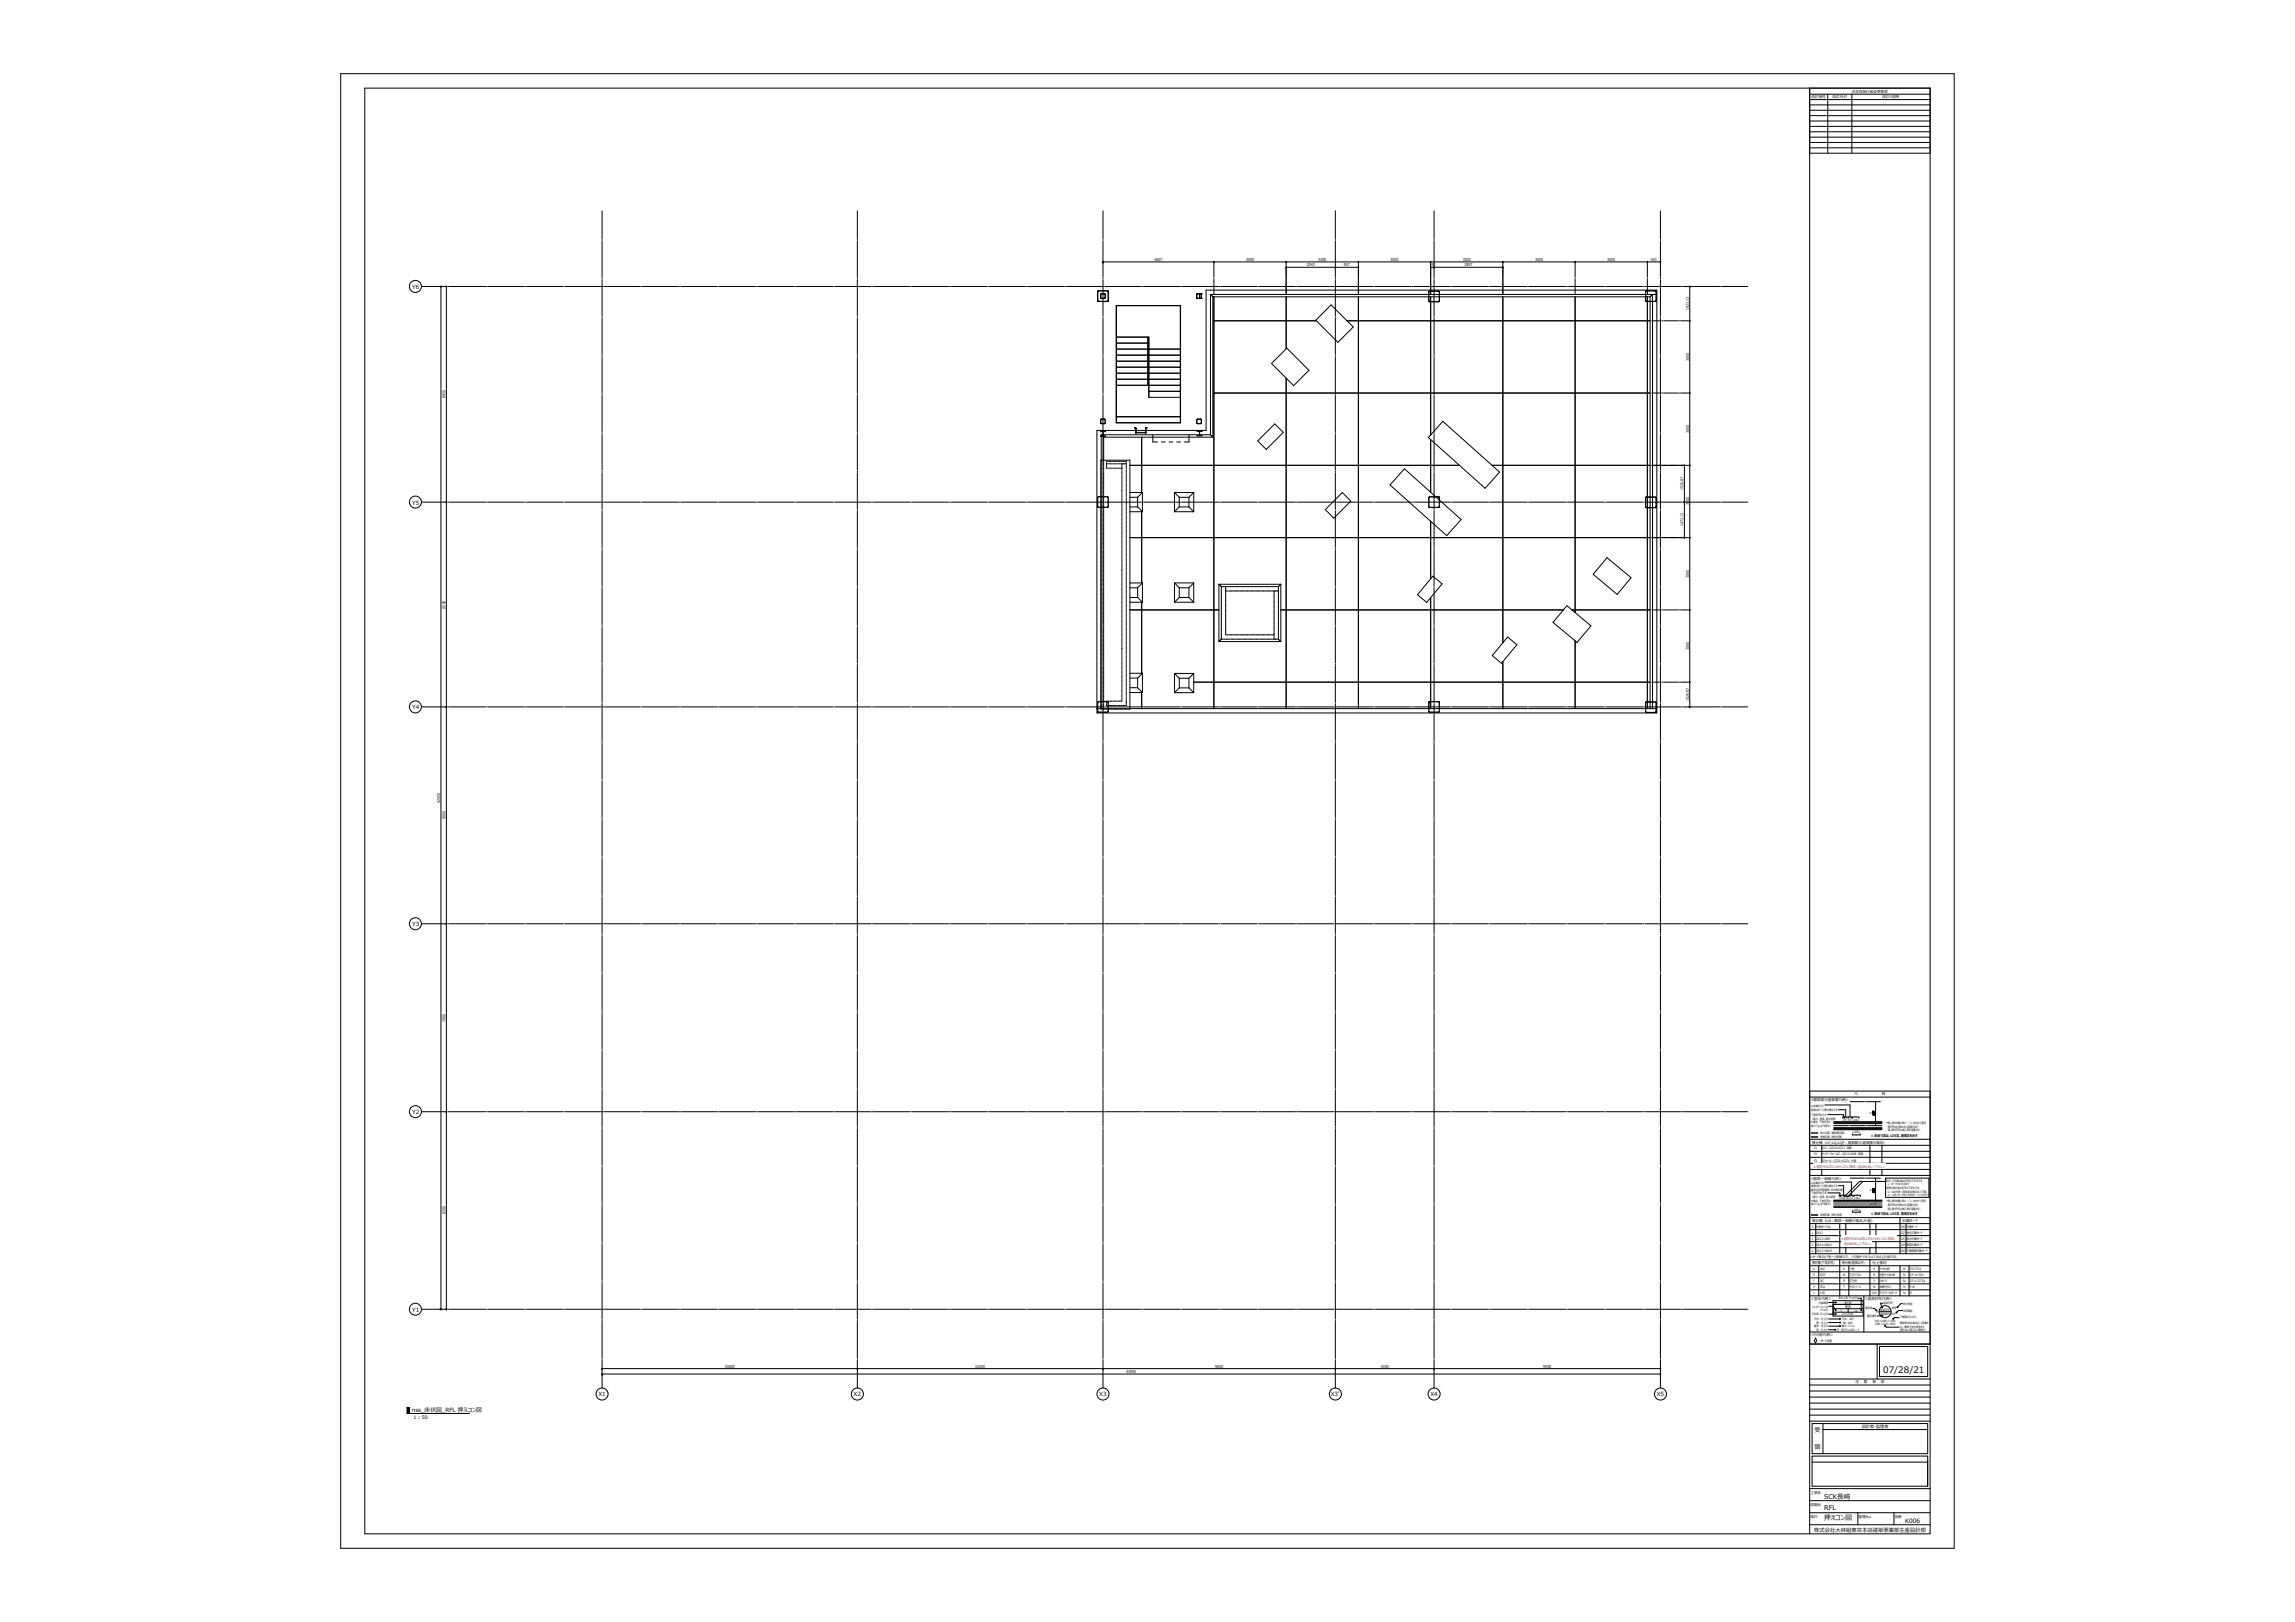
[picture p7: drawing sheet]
<svg xmlns="http://www.w3.org/2000/svg" width="841mm" height="594mm" viewBox="0 0 841 594" stroke-linecap="round" stroke-linejoin="round" font-family="sans-serif">
<defs><g id="words">
<text font-size="3.3" x="690.1" y="503">07/28/21</text>
<g font-size="2.4">
<text x="668.5" y="549.1">SCK⻑崎</text>
<text x="668.5" y="553">RFL</text>
<text x="668.5" y="556.6">押えコン図</text>
</g>
<g font-size="2.2">
<text x="664.9" y="524.4">受</text>
<text x="664.9" y="530.8">領</text>
<text x="698.1" y="557.7">K006</text>
</g>
<g font-size="2.1">
<text x="151" y="105.8">Y6</text>
<text x="151" y="184.8">Y5</text>
<text x="151" y="259.8">Y4</text>
<text x="151" y="339.2">Y3</text>
<text x="151" y="408.1">Y2</text>
<text x="151" y="480.4">Y1</text>
<text x="219.3" y="511.3">X1</text>
<text x="312.8" y="511.3">X2</text>
<text x="402.8" y="511.3">X3</text>
<text x="487.7" y="511.3">X3'</text>
<text x="524.2" y="511.3">X4</text>
<text x="607.1" y="511.3">X5</text>
<text x="150.9" y="517.3">nss_床伏図_RFL 押えコン図</text>
</g>
<text font-size="2" x="664.8" y="561">株式会社⼤林組東京本店建築事業部⽣産設計部</text>
<text font-size="1.8" x="151.5" y="519.6">1 : 50</text>
<g font-size="1.5">
<text x="423.1" y="95.6">4607</text>
<text x="456.6" y="95.6">3000</text>
<text x="483.1" y="95.6">3000</text>
<text x="509.6" y="95.6">3000</text>
<text x="536" y="95.6">3000</text>
<text x="562.5" y="95.6">3000</text>
<text x="589" y="95.6">3000</text>
<text x="605" y="95.6">543</text>
<text x="478.9" y="97.6">2043</text>
<text x="492.5" y="97.6">957</text>
<text x="523.8" y="97.6">143</text>
<text x="536.7" y="97.6">2857</text>
<text x="619" y="113.6" transform="rotate(-90 619 113.6)">1423.13</text>
<text x="619" y="132.2" transform="rotate(-90 619 132.2)">3000</text>
<text x="163.3" y="145.9" transform="rotate(-90 163.3 145.9)">8950</text>
<text x="619" y="158.7" transform="rotate(-90 619 158.7)">3000</text>
<text x="617" y="179.6" transform="rotate(-90 617 179.6)">1526.87</text>
<text x="619" y="185.1" transform="rotate(-90 619 185.1)">3000</text>
<text x="617" y="192.8" transform="rotate(-90 617 192.8)">1473.13</text>
<text x="619" y="211.6" transform="rotate(-90 619 211.6)">3000</text>
<text x="163.3" y="222.9" transform="rotate(-90 163.3 222.9)">8500</text>
<text x="619" y="238.1" transform="rotate(-90 619 238.1)">3000</text>
<text x="619" y="256.8" transform="rotate(-90 619 256.8)">1026.87</text>
<text x="161.3" y="294.1" transform="rotate(-90 161.3 294.1)">42450</text>
<text x="163.3" y="300.1" transform="rotate(-90 163.3 300.1)">9000</text>
<text x="163.3" y="374.2" transform="rotate(-90 163.3 374.2)">7800</text>
<text x="687" y="404">・</text>
<text x="687" y="412.8">・</text>
<text x="687" y="432">・</text>
<text x="687" y="441.5">・</text>
<text x="163.3" y="444.8" transform="rotate(-90 163.3 444.8)">8200</text>
<text x="265.6" y="501">10600</text>
<text x="357.4" y="501">10200</text>
<text x="412.7" y="502.9">43950</text>
<text x="445.3" y="501">9650</text>
<text x="506" y="501">4100</text>
<text x="565.6" y="501">9400</text>
<text x="682.3" y="523.1">設計者・監理者</text>
</g>
<g font-size="1.4">
<text x="687.1" y="408.7" transform="rotate(-90 687.1 408.7)">500</text>
<text x="687.1" y="437" transform="rotate(-90 687.1 437)">500</text>
</g>
<g font-size="1.3">
<text x="678.7" y="34">決定図発⾏後変更事項</text>
<text x="663.8" y="36">改訂番号</text>
<text x="671.6" y="36">改訂日付</text>
<text x="689.8" y="36">改訂の説明</text>
<text x="679.6" y="401.2">凡</text>
<text x="689.7" y="401.2">例</text>
<text x="663.3" y="403.4">＜軽鉄耐火遮⾳壁凡例＞</text>
<text x="664.1" y="418.9">壁仕様（LF,LQ,LQF︓軽鉄耐火遮⾳壁の場合）</text>
<text x="685.6" y="416.3">☆ 斜体寸法は、LGS芯、建具芯を示す</text>
<text x="663.3" y="432">＜軽鉄⼀般壁凡例＞</text>
<text x="664.1" y="447.5">壁仕様（LN︓軽鉄⼀般壁の場合,片面）</text>
<text x="685.6" y="445">☆ 斜体寸法は、LGS芯、建具芯を示す</text>
<text x="697.2" y="447.5">石膏ボード</text>
<text x="664.1" y="463">壁材種(下地記号)</text>
<text x="675.1" y="463">壁仕様(軽鉄以外)</text>
<text x="686.1" y="463">仕上張材</text>
<text x="663.5" y="476.1">＜室名凡例＞</text>
<text x="676.2" y="479">室名</text>
<text x="683.2" y="476.2">＜建具符号凡例＞</text>
<text x="663.3" y="489.4">＜その他凡例＞</text>
<text x="680" y="506.7">注</text>
<text x="683.1" y="506.7">意</text>
<text x="686.1" y="506.7">事</text>
<text x="689.2" y="506.7">項</text>
<text x="663.4" y="551.7">図面名</text>
<text x="663.4" y="547.3">工事名</text>
<text x="663.4" y="556.1">縮尺</text>
<text x="681.1" y="556.1">整理No.</text>
<text x="694.3" y="556.1">図番</text>
</g>
<g font-size="1.2">
<text x="685.1" y="408.1">☆</text>
<text x="664.8" y="421">F1</text>
<text x="664.8" y="423.2">F2</text>
<text x="664.8" y="425.4">F3</text>
<text x="667.8" y="421">S12︓GZ12+GZ12 両面</text>
<text x="667.8" y="423.2">ハイパーウォールZ︓GZ12+GH9 両面</text>
<text x="667.8" y="425.4">Sウォール︓GZ21+GZ21 片面</text>
<text x="685.1" y="436.2">☆</text>
<text x="664" y="449.7">0</text>
<text x="665.6" y="449.7">片面ボードなし</text>
<text x="696.7" y="449.7">GR</text>
<text x="698.7" y="449.7">石膏ボード</text>
<text x="664" y="451.9">1</text>
<text x="664" y="454.1">2</text>
<text x="665.6" y="454.1">GR12+GR9</text>
<text x="665.6" y="451.9">GR12</text>
<text x="696.7" y="451.9">GZ</text>
<text x="696.7" y="454.1">GS</text>
<text x="698.7" y="454.1">耐水石膏ボード</text>
<text x="698.7" y="451.9">強化石膏ボード</text>
<text x="663.4" y="460.7">※ボード表示は下張→上張順を示す。 ※石膏ボードt9.5,t12.5は9,12と表示する。</text>
<text x="664" y="456.3">3</text>
<text x="664" y="458.5">4</text>
<text x="665.6" y="456.3">GR12+GR12</text>
<text x="665.6" y="458.5">GR12+GNC9</text>
<text x="696.4" y="458.5">GNC</text>
<text x="696.7" y="456.3">GH</text>
<text x="698.7" y="456.3">硬質石膏ボード</text>
<text x="698.7" y="458.5">不燃積層石膏ボード</text>
<text x="664.5" y="465.1">A</text>
<text x="664.5" y="467.3">E</text>
<text x="667.1" y="465.1">ALC</text>
<text x="667.1" y="467.3">ECP</text>
<text x="675.4" y="467.3">W</text>
<text x="675.5" y="465.1">N</text>
<text x="677.7" y="465.1">⼀般</text>
<text x="677.7" y="467.3">ワイドパネル</text>
<text x="686.6" y="467.3">B</text>
<text x="686.6" y="465.1">K</text>
<text x="688.7" y="465.1">ケイカル板</text>
<text x="688.7" y="467.3">化粧ケイカル板</text>
<text x="697.4" y="467.3">St</text>
<text x="697.5" y="465.1">Al</text>
<text x="699.8" y="465.1">アルミパネル</text>
<text x="699.8" y="467.3">スチールパネル</text>
<text x="664.5" y="469.5">C</text>
<text x="664.5" y="471.7">P</text>
<text x="664.5" y="474">L</text>
<text x="667.1" y="469.5">RC</text>
<text x="667.1" y="471.7">PCa</text>
<text x="667.1" y="474">LGS</text>
<text x="675.5" y="469.5">R</text>
<text x="675.6" y="471.7">T</text>
<text x="677.7" y="471.7">タイルベース</text>
<text x="677.7" y="469.5">リブ付き</text>
<text x="686.1" y="474">GW</text>
<text x="686.4" y="471.7">W</text>
<text x="686.6" y="469.5">V</text>
<text x="688.7" y="471.7">⽊練り付け</text>
<text x="688.7" y="474">グラスウールボード</text>
<text x="688.7" y="469.5">Dボード</text>
<text x="697.3" y="469.5">Su</text>
<text x="697.4" y="474">Ys</text>
<text x="697.4" y="471.7">Yt</text>
<text x="699.8" y="471.7">タイル</text>
<text x="699.8" y="474">石</text>
<text x="699.8" y="469.5">ステンレスパネル</text>
<text x="666.4" y="491.5">︓ボード目地</text>
</g>
<g font-size="1.2" fill="#f00">
<text x="664.5" y="427.7">※壁符号はプロジェクトごとに確認、追加設定して下さい。</text>
<text x="674.6" y="454.1">※壁符号の5以降はプロジェクトごとに確認、</text>
<text x="675.9" y="456">追加設定して下さい。</text>
</g>
<g font-size="1.1">
<text x="663.7" y="407">数値はボード/壁仕様を示す</text>
<text x="663.7" y="405.3">LGS幅を示す</text>
<text x="663.7" y="408.8">下地記号を示す</text>
<text x="663.7" y="410.1">（耐火、遮⾳、耐火遮⾳</text>
<text x="663.7" y="411.5">の場合、下地記号の</text>
<text x="663.7" y="412.8">後にF,Q,QFを表示）</text>
<text x="675.4" y="410.6">LF1_65 +K6u</text>
<text x="679.8" y="409.4">*</text>
<text x="691.2" y="411.7">*増し張り材種と厚さ・・・「+」を付けて表記</text>
<text x="691.8" y="413">壁符号は片側のみに配置するが、</text>
<text x="666.2" y="416.8">︓防煙区画（間仕切壁）</text>
<text x="666.2" y="415.2">︓防火区画（兼防煙区画）</text>
<text x="678.8" y="415.1">+GS9u</text>
<text x="680" y="416.6">*</text>
<text x="691.8" y="414.3">増し張り符号は施工側に配置する。</text>
<text x="663.3" y="436.2">(番号は符号配置側、反対側の順)</text>
<text x="663.7" y="434.8">数値はボード/壁仕様を示す</text>
<text x="663.7" y="437.5">下地記号を示す</text>
<text x="663.7" y="433.5">LGS幅を示す</text>
<text x="691.2" y="435.5">両側仕様の後の記号は下記を示す</text>
<text x="691.2" y="432.9">各ボード仕様の後の記号は下記を示す</text>
<text x="691.8" y="434.2">u︓ボードのみ天井まで</text>
<text x="691.8" y="436.8">G︓GW充填（遮⾳認定壁は記⼊不要）</text>
<text x="663.7" y="438.8">（耐火、遮⾳、耐火遮⾳</text>
<text x="663.7" y="440.1">の場合、下地記号の</text>
<text x="663.7" y="441.5">後にF,Q,QFを表示）</text>
<text x="674.1" y="439.3">LN3u1G_65 +K6u</text>
<text x="678.8" y="443.4">+GS9u</text>
<text x="680.3" y="438.1">*</text>
<text x="691.2" y="440.4">*増し張り材種と厚さ・・・「+」を付けて表記</text>
<text x="691.8" y="438.1">w︓LGS・ボード共に天井まで（※小文字）</text>
<text x="691.8" y="441.7">壁符号は片側のみに配置するが、</text>
<text x="691.8" y="443">増し張り符号は施工側に配置する。</text>
<text x="666.2" y="445.5">︓防煙区画（間仕切壁）</text>
<text x="680" y="444.9">*</text>
<text x="664.2" y="478.9">コンクリートレベル</text>
<text x="666.5" y="477.5">内装制限</text>
<text x="673.7" y="475.9">床仕上高（FLより）</text>
<text x="675.9" y="477.6">準不燃</text>
<text x="683.6" y="479.6">電気錠</text>
<text x="690.2" y="477.8">建具符号</text>
<text x="693.3" y="479.5">特防</text>
<text x="697.4" y="477.9">防火性能</text>
<text x="664" y="481.8">天井高（FLより）</text>
<text x="664.8" y="483.5">天井︓仕上げ</text>
<text x="665.6" y="484.8">壁︓仕上げ</text>
<text x="666.6" y="480.3">（FLより）</text>
<text x="674.2" y="480.4">-3</text>
<text x="675.1" y="481.8">CH=2700</text>
<text x="675.1" y="483.5">天井︓AEP</text>
<text x="675.5" y="484.8">壁︓AEP</text>
<text x="679.5" y="480.4">+0</text>
<text x="684.3" y="482.4">建具番号</text>
<text x="687.1" y="484.1">900×2400 h=900</text>
<text x="687.1" y="485.3">(900×2100+300)</text>
<text x="687.7" y="481">E</text>
<text x="689.2" y="481.6">建具番号 SAT</text>
<text x="689.2" y="480.2">建具符号</text>
<text x="696.2" y="482.9">下端高さ(FLより)</text>
<text x="696.2" y="485">幕板等がある場合は、2段書き</text>
<text x="697.4" y="480.5">気密機能</text>
<text x="664.8" y="486.2">幅⽊︓仕上げ</text>
<text x="665.6" y="487.5">床︓仕上げ</text>
<text x="673.1" y="487.5">床︓⻑尺ビニル床シート</text>
<text x="674.9" y="486.2">幅⽊︓ビニル</text>
<text x="696.2" y="486.3">とし、幕板寸法も表現する</text>
<text x="696.2" y="487.5">(開口W×開口H+幕板H)</text>
</g>
</g></defs>
<g fill="none" stroke="#000" stroke-width=".37">
<path d="M220.6 77.2v10.2M314.2 77.2v10.2M404.2 77.2v10.2M489.4 77.2v10.2M525.5 77.2v10.2M608.5 77.2v10.2M220.6 87.8v.2M220.6 88.3v13.3M314.2 87.8v.2M314.2 88.3v13.3M404.2 95.9h.1M404.2 87.8v.2"/>
<path d="M404.2 88.3v13.3M404.2 95.9h204.3M444.8 95.9h.1M444.8 95.9v5.5M471.2 95.8l.2 .2zM471.2 97.8l.2 .2zM471.3 95.9h.1M471.3 97.9h.1M471.3 95.9v11.9M471.3 97.9h26.5M489.3 97.8l.2 .2zM489.4 97.9h.1"/>
<path d="M489.4 87.8v.2M489.4 88.3v13.3M497.7 95.8l.2 .2zM497.7 97.8l.2 .2zM497.8 95.9h.1M497.8 97.9h.1M497.8 95.9v11.9M524.3 95.9h.1M524.3 97.9h.1M524.3 95.9v11.9M524.3 97.9h26.4M525.5 97.9h.1"/>
<path d="M525.5 87.8v.2M525.5 88.3v13.3M550.7 95.9h.1M550.7 97.9h.1M550.7 95.9v11.9M577.1 95.8l.2 .2zM577.2 95.9h.1M577.2 95.9v5.5M603.6 95.8l.2 .2zM603.7 95.9h.1M603.7 95.9v5.5M608.5 95.9h.1"/>
<path d="M608.5 87.8v.2M608.5 88.3v13.3M154.4 104.9h9.4M161.6 104.9h.1M161.6 104.9v374.6M163.6 104.9h.1M163.6 104.9v374.6M164.1 104.9h.3M164.7 104.9h13.2M178.3 104.9h.2M178.8 104.9h13.3M192.4 104.9h.2"/>
<path d="M193 104.9h13.2M206.5 104.9h.3M207.1 104.9h13.2M220.6 101.9v.2M220.6 102.4v13.3M220.6 116v.2M220.6 116.6v13.2M220.7 104.9h.2M221.2 104.9h13.3M234.8 104.9h.2M235.4 104.9h13.2M248.9 104.9h.3"/>
<path d="M249.5 104.9h13.2M263.1 104.9h.2M263.6 104.9h13.3M277.2 104.9h.2M277.8 104.9h13.2M291.3 104.9h.3M291.9 104.9h13.2M305.5 104.9h.2M306 104.9h13.3M314.2 101.9v.2M314.2 102.4v13.3M314.2 116v.2"/>
<path d="M314.2 116.6v13.2M319.6 104.9h.2M320.2 104.9h13.2M333.7 104.9h.3M334.3 104.9h13.2M347.9 104.9h.2M348.4 104.9h13.3M362 104.9h.2M362.6 104.9h13.2M376.1 104.9h.3M376.7 104.9h13.2M390.2 104.9h.3"/>
<path d="M390.8 104.9h13.3M402.4 106.7h3.6v3.6h-3.6zM403.4 107.7l1.5-.1v1.7l-1.5-.2zM403.5 107.7h1.3l.1 1.4h-1.4zM404.2 101.9v.2M404.2 102.4v13.3M404.2 116v.2M404.2 116.6v13.2M404.4 104.9h.2M405 104.9h13.2M406 106.5l-3.7 .1-.1 3.6 .4 .2 3.5-.1M406 106.5l.1 .1"/>
<path d="M406 110.2v.1M406.1 106.6l.1 3.6M406.2 110.2l-.1 .1M409 111.9h23.6v43h-23.6zM409.1 112h23.4v40.6h-23.4zM418.5 104.9h.3M419.1 104.9h13.2M432.6 104.9h.3M433.2 104.9h13.2M438.7 107.6l1.8 .1zM438.7 109.2l1.8 .1zM438.7 107.6l-.2 1.4 .4 .3"/>
<path d="M438.8 109.2h.1M438.9 107.7l-.3 .2 .2 1.3M438.9 107.6h-.2M439.5 107.7v1.5M439.6 107.7v1.5M439.9 107.6l.4 .3-.1 1.3-.3 .1M439.9 107.7l.3 .2v1.1l-.3 .2M442 106.3h165.2v154.8h-205.2v-103.5h40zM443.6 107.8h163.6M443.6 107.8l.9 .9M443.6 107.8v51.4M444.5 108.7h160.2"/>
<path d="M444.5 108.7v51.4M444.8 101.7v.3M444.8 102.3v5.5M444.8 108.7v150.8M444.8 117.5h37.6M446.8 104.9h.2M447.4 104.9h13.2M460.9 104.9h.3M461.5 104.9h13.2M471.3 108.7v19.1M475 104.9h.3M475.6 104.9h13.2"/>
<path d="M482.2 117.3l5.6-5.6 8.1 8.1-5.6 5.6zM489.2 104.9h.2M489.4 101.9v.2M489.4 102.4v13.3M489.4 116v.2M489.4 116.6v13.2M489.8 104.9h13.2M493.6 117.5h111.1M497.8 108.7v150.8M503.3 104.9h.3M503.9 104.9h13.2M517.4 104.9h.3"/>
<path d="M518 104.9h13.3M523.5 107.3v.3M523.5 107.8v.3M523.5 108.3v1.9l.4 .4 3.4-.1 .2-2.2M523.6 106.8l-.1 .3M523.6 106.8h.1M523.6 107.3v.3M523.6 107.8v.3M523.6 108.3l.2 2.1 3.6-.1M523.7 106.8l-.1 .3M523.8 106.7l-.1 .1M523.8 106.6h-.1"/>
<path d="M523.9 106.7h-.1M523.9 106.7h.3M524.2 106.6h-.4M524.3 108.7v50.6M524.5 106.6h.2M524.5 106.7h.2M524.9 106.6h.3M524.9 106.7h.3M525.4 106.6h.2M525.4 106.7h.2M525.5 101.9v.2M525.5 102.4v13.3"/>
<path d="M525.5 116v.2M525.5 116.6v13.2M525.9 106.6h.2M525.9 106.7h.2M526.3 106.6h.3M526.3 106.7h.3M526.8 106.7l.5 .1 .1 .3M526.8 106.6h.5M527.4 107.3v.3M527.4 107.8v.3M527.4 108.3v1.9M527.4 110.2v.1"/>
<path d="M527.5 106.8h.1M527.5 106.8v.3M527.5 107.3v.3M527.5 107.8v.3M531.6 104.9h.2M532.2 104.9h13.2M545.7 104.9h.3M546.3 104.9h13.2M550.7 108.7v126.7M559.9 104.9h.2M560.4 104.9h13.3M574 104.9h.2"/>
<path d="M574.5 104.9h13.3M577.2 101.7v.3M577.2 102.3v5.5M577.2 108.7v115.7M588.1 104.9h.2M588.7 104.9h13.2M602.3 104.9h.2M602.8 104.9h13.3M603 107.3v.2M603 107.8v.2M603 108.2v2M603 110.2v.1"/>
<path d="M603 106.7v.4M603 110.3l2.2 .1M603.1 108.2l.1 2.1h2M603.1 107.3v.2M603.1 107.8v.2M603.2 106.7l-.1 .4M603.2 106.6v.1M603.7 106.6h-.5M603.7 106.5h-.5M603.7 101.7v.3M603.7 102.3v5.5M603.7 108.7v150.8"/>
<path d="M603.9 106.6h.3M603.9 106.5h.3M604.4 106.6h.2M604.4 106.5h.2M604.7 108.7l.9-.9v151.7M604.7 108.7v150.8M604.9 106.6h.2M604.9 106.5h.2M605.3 106.6h.3M605.3 106.5h.3M605.3 117.5h3.5M605.5 110.4h.2"/>
<path d="M605.5 110.3h.2M605.8 106.6h.2M605.8 106.5h.2M605.9 110.4h.3M605.9 110.3h.3M606.3 106.6h.4M606.3 106.5h.5M606.7 106.6l.1 .1M606.8 110.4h-.4M606.8 106.7v.5M606.8 107.4v.2M606.8 107.9v.2"/>
<path d="M606.8 108.4v.2M606.8 108.8v.3M606.8 109.3v.2M606.8 109.7v.5l-.4 .1M606.9 106.7l.1 .5M607 110.2h-.1M607 107.4v.2M607 107.9v.2M607 108.4v.2M607 108.8v.3M607 109.3v.2M607 109.7v.5"/>
<path d="M608.5 101.9v.2M608.5 102.4v13.3M608.5 116v.2M608.5 116.6v13.2M609.1 117.5h.2M609.6 117.5h5.3M615.3 117.5h.2M615.8 117.5h3.4M616.4 104.9h.2M616.9 104.9h13.3M619.2 104.8l.1 .2zM619.2 117.5h.1"/>
<path d="M619.2 104.9h.1M619.2 104.9v154M630.5 104.9h.2M631.1 104.9h9.3M220.6 130.2v.2M220.6 130.7v13.3M314.2 130.2v.2M314.2 130.7v13.3M404.2 130.2v.2M404.2 130.7v13.3M409.1 123.5h11.9v22M409.1 127.9h11.5"/>
<path d="M409.1 138.9h11.5M409.1 136.7h11.5M409.1 134.5h11.5M409.1 132.3h11.5M409.1 130.1h11.5M409.1 125.7h11.5M420.6 123.5v17.6M421 127.9h11.5M421 138.9h11.5M421 136.7h11.5M421 134.5h11.5M421 132.3h11.5"/>
<path d="M421 130.1h11.5M471.3 138.5v121M471.6 127.5l8.1 8.1-5.6 5.6-8.1-8.1zM489.4 130.2v.2M489.4 130.7v13.3M525.5 130.2v.2M525.5 130.7v13.3M608.5 130.2v.2M608.5 130.7v13.3M220.6 144.3v.2M220.6 144.8v13.3M220.6 158.4v.2"/>
<path d="M220.6 159v13.2M314.2 144.3v.2M314.2 144.8v13.3M314.2 158.4v.2M314.2 159v13.2M403.4 153.6l1.5-.1v1.7h-1.4zM403.5 153.6h1.3l.1 1.4h-1.4zM403.6 159.2v9.7M403.6 159.2h40M403.6 159.2l.9 .9M403.6 159.7h-.3l.3 .1M403.6 158h-.3l.3 .1"/>
<path d="M403.9 159.7h.6M403.9 158.1h.6M403.9 158h.2M403.9 159.8h.2M404.2 158.1v.2M404.2 158.5v.3M404.2 159v.2M404.2 159.5v.2M404.2 144.3v.2M404.2 144.8v13.5M404.2 158.4v.4M404.2 159v13.2"/>
<path d="M404.3 158h.3M404.3 159.8h.3M404.8 159.7h.3l-.3 .1M404.8 158l.3 .1h-.3M409 152.7h23.6M409.1 152.7v2.1h23.4v-2.1M409.1 141.1h11.8M416.2 158.6h.2M416.2 158.3h.2M416.2 158.3v.3M416.3 158l-.1-1.3h-.5h.6v1.6M416.3 157h.1"/>
<path d="M416.3 158.3h.1M416.3 158.3h-.1M416.4 158.3v.3M416.4 158.4h3.3M416.4 158.5h3.3M419.7 158.5l.1 .1M419.8 158.3h.1M419.8 158.3l-.1 .2M419.8 158.3v-1.3l.1 1.3M419.8 158.3l.2 .2M419.8 158h.1M419.9 158.3l.1 .2"/>
<path d="M419.9 156.7h.5h-.6v1.3M420 158.5l-.2 .1M420.9 141h-.2v-17.4h.2v21.9h11.7M421 141.1h11.5M421 143.3h11.5M422.5 159.2v2.7h1.7M435.7 159.2v2.7h-1.7M438.7 153.7l1.4-.1v1.4h-1.4zM438.7 153.5l1.5 .1-.1 1.6-1.5-.2zM439 159.5l-.3 .1h.3M439 157.9h-.3l.3 .1M439.3 159.5h.6"/>
<path d="M439.3 158h.6M439.3 157.9h.6M439.3 159.6h.6M439.5 158v.3M439.5 158.5v.6M439.5 159.3v.2M439.6 158v.2M439.6 158.5v.5M439.6 159.3v.2M440.2 157.9h.3l-.3 .1M440.2 159.5h.3l-.3 .1M443.6 159.2l.9 .9"/>
<path d="M444.8 144h159.9M489.4 144.3v.2M489.4 144.8v13.3M489.4 158.4v.2M489.4 159v13.2M525.5 144.3v.2M525.5 144.8v13.3M525.5 158.4v.2M525.5 159v13.2M528.7 154.3l20.8 18.6-5.3 5.9-20.8-18.5zM605.3 144h3.5M608.5 144.3v.2"/>
<path d="M608.5 144.8v13.3M608.5 158.4v.2M608.5 159v13.2M609.1 144h.2M609.6 144h5.3M615.3 144h.2M615.8 144h3.4M619.2 144h.1M220.6 172.6v.2M220.6 173.1v13.3M314.2 172.6v.2M314.2 173.1v13.3"/>
<path d="M403.4 168.6h10.7v91.1h-10.7zM403.6 169.1v.2M403.6 169.6v.2M403.6 170v.3M403.6 170.5v.2M403.6 171v.2M403.6 171.4v.3M403.6 171.9v.2M403.6 172.4v.2M403.6 172.8v.3M403.6 173.3v.2M403.6 173.8v.2"/>
<path d="M403.6 174.2v.3M403.6 174.7v.2M403.6 175.2v.2M403.6 175.6v.3M403.6 176.1v.2M403.6 176.6v.2M403.6 177v.3M403.6 177.5v.2M403.6 178v.2M403.6 178.4v.3M403.6 178.9v.2M403.6 179.4v.2"/>
<path d="M403.6 179.8v.3M404.2 172.6v.2M404.2 173.1v13.3M404.5 160.1v8.8M404.5 169.1v.2M404.5 169.6v.2M404.5 170v.3M404.5 170.5v.2M404.5 171v.2M404.5 171.4v.3M404.5 171.9v.2M404.5 172.4v.2"/>
<path d="M404.5 172.8v.3M404.5 173.3v.2M404.5 173.8v.2M404.5 174.2v.3M404.5 174.7v.2M404.5 175.2v.2M404.5 175.6v.3M404.5 176.1v.2M404.5 176.6v.2M404.5 177v.3M404.5 177.5v.2M404.5 178v.2"/>
<path d="M404.5 178.4v.3M404.5 178.9v.2M404.5 179.4v.2M404.5 179.8v.3M404.5 160.1h40M405.5 169.5v.6M405.5 170.3v.3M405.5 170.8v.2M405.5 171.3l.1 .2M405.5 169.9h.1M405.7 169h-.2v.3M405.9 169.9h.2"/>
<path d="M405.9 171.5h.2M406 169h.2M406.3 169.9h.3M406.3 171.5h.3M406.4 169h.3M406.8 169.9h.2M406.8 171.5h.2M406.9 169h.2M407.3 169.9h.2M407.3 171.5h.2M407.4 169h.2M407.8 169.9h.2"/>
<path d="M407.8 171.5h.2M407.8 169h.3M408.2 169.9h.3M408.2 171.5h.3M408.3 169h.2M408.7 169.9h.2M408.7 171.5h.2M408.8 169h.2M409.2 169.9h.2M409.2 171.5h.2M409.2 169h.3M409.6 169.9h.3"/>
<path d="M409.6 171.5h.3M409.7 169h.2M410.1 169.9h.2M410.1 171.5h.2M410.2 169h.2M410.5 169.9h.3M410.5 171.5h.3M410.6 169h.3M411 169.9h.4M411 171.5h.1M411.1 169h.2M411.1 169.9v.2"/>
<path d="M411.1 170.3v.3M411.1 170.8v.2M411.1 171.3v.4M411.1 172v.2M411.1 172.4v.3M411.1 172.9v.3M411.1 173.4v.2M411.1 173.9v.2M411.1 174.3v.3M411.1 174.8v.2M411.1 175.3v.2M411.1 175.7v.3"/>
<path d="M411.1 176.2v.2M411.1 176.7v.2M411.1 177.1v.3M411.1 177.6v.2M411.1 178.1v.2M411.1 178.5v.3M411.1 179v.2M411.1 179.5v.2M411.1 179.9v.2M411.6 169h.2M411.6 169.9h.2M412.1 169.9h.2"/>
<path d="M412.1 169h.2M412.5 169l.2 .3M412.5 169.9h.2M412.7 169.5v.5M412.7 170.3v.2M412.7 170.7v.3M412.7 171.2v.2M412.7 171.7v.2M412.7 172.1v.3M412.7 172.6v.2M412.7 173.1v.2M412.7 173.5v.3"/>
<path d="M412.7 174v.2M412.7 174.5v.2M412.7 174.9v.3M412.7 175.4v.2M412.7 175.9v.2M412.7 176.3v.3M412.7 176.8v.2M412.7 177.3v.2M412.7 177.7v.3M412.7 178.2v.2M412.7 178.7v.2M412.7 179.1v.3"/>
<path d="M412.7 179.6v.2M414.1 170.4h120.7M418.4 160.1v20.3M425.6 161.9h1.4M428.4 161.9h1.4M431.2 161.9h1.4M460.9 161.5l6.2-6.2 3.2 3.1-6.3 6.2zM489.4 172.6v.2M489.4 173.1v13.3M514.7 171.7l20.8 18.6-5.3 5.9-20.8-18.6zM524.3 161v19.3M525.5 172.6v.2"/>
<path d="M525.5 173.1v13.3M546.8 170.4h57.9M605.3 170.4h13.9M608.5 172.6v.2M608.5 173.1v13.3M617.2 170.3l.1 .2zM617.3 170.4h.1M617.3 170.4v26.5M619.2 170.3l.1 .2zM619.2 170.4h.1M154.4 183.9h9.4M163.5 183.8l.2 .2z"/>
<path d="M163.6 183.9h.1M164.1 183.9h.3M164.7 183.9h13.2M178.3 183.9h.2M178.8 183.9h13.3M192.4 183.9h.2M193 183.9h13.2M206.5 183.9h.3M207.1 183.9h13.2M220.6 186.7v.2M220.6 187.2v13.3M220.7 183.9h.2"/>
<path d="M221.2 183.9h13.3M234.8 183.9h.2M235.4 183.9h13.2M248.9 183.9h.3M249.5 183.9h13.2M263.1 183.9h.2M263.6 183.9h13.3M277.2 183.9h.2M277.8 183.9h13.2M291.3 183.9h.3M291.9 183.9h13.2M305.5 183.9h.2"/>
<path d="M306 183.9h13.3M314.2 186.7v.2M314.2 187.2v13.3M319.6 183.9h.2M320.2 183.9h13.2M333.7 183.9h.3M334.3 183.9h13.2M347.9 183.9h.2M348.4 183.9h13.3M362 183.9h.2M362.6 183.9h13.2M376.1 183.9h.3"/>
<path d="M376.7 183.9h13.2M390.2 183.9h.3M390.8 183.9h13.3M402.2 182.8v.3M402.2 183.3v.2M402.2 183.8v.2M402.2 184.2v.3M402.2 184.7v.2M402.2 185.2v.4M402.2 182.2v.4M402.2 185.6v.1M402.2 182.1v.1"/>
<path d="M402.3 185.2v.4l.5 .2M402.3 182.8v.3M402.3 183.3v.2M402.3 183.8v.2M402.3 184.2v.3M402.3 184.7v.2M402.4 185.8l.4 .1M402.8 181.9h-.4M402.8 182l-.4 .1-.1 .5M403.1 181.9h.2M403.1 185.9h.2M403.1 185.8h.2"/>
<path d="M403.1 182h.2M403.5 181.9h.3M403.5 185.8h.3M403.6 181.7l-.1 .3h.3M403.6 180.3v.2M403.6 180.8v.2M403.6 181.2v.3M403.6 182.2v.2M403.6 182.6v.3M403.6 183.1v.2M403.6 183.6v.2M403.6 184v.3"/>
<path d="M403.6 184.5v.2M403.6 185v.2M403.6 185.4v.3M403.6 186.4v.2M403.6 186.8v.3M403.6 187.3v.2M403.6 187.8v.2M403.6 188.2v.3M403.6 188.7v.3M403.6 189.2v.2M403.6 189.7v.2M403.6 190.1v.3"/>
<path d="M403.6 190.6v.2M403.6 191.1v.2M403.6 191.5v.2M403.6 192v.2M403.6 192.4v.3M403.6 192.9v.2M403.6 193.4v.2M403.6 193.8v.3M403.6 194.3v.2M403.6 194.8v.2M403.6 195.2v.3M403.6 195.7v.2"/>
<path d="M403.6 196.2v.2M403.6 196.7v.2M403.6 197.1v.3M403.6 197.6v.2M403.6 198.1v.2M403.6 198.5v.3M403.6 199v.2M403.6 199.5v.2M403.6 199.9v.3M403.8 185.9h-.3l.1 .2M404 181.9h.4M404 185.9h.4"/>
<path d="M404 185.8h.4M404 182h.4M404.2 186.7v.2M404.2 187.2v13.3M404.4 183.9h.2M404.5 180.3v.2M404.5 180.8v.2M404.5 181.2v.3M404.5 181.7v.2M404.5 182.2v.2M404.5 182.6v.3M404.5 183.1v.2"/>
<path d="M404.5 183.6v.2M404.5 184v.3M404.5 184.5v.2M404.5 185v.2M404.5 185.4v.3M404.5 185.9v.2M404.5 186.4v.2M404.5 186.8v.3M404.5 187.3v.2M404.5 187.8v.2M404.5 188.2v.3M404.5 188.7v.3"/>
<path d="M404.5 189.2v.2M404.5 189.7v.2M404.5 190.1v.3M404.5 190.6v.2M404.5 191.1v.2M404.5 191.5v.2M404.5 192v.2M404.5 192.4v.3M404.5 192.9v.2M404.5 193.4v.2M404.5 193.8v.3M404.5 194.3v.2"/>
<path d="M404.5 194.8v.2M404.5 195.2v.3M404.5 195.7v.2M404.5 196.2v.2M404.5 196.7v.2M404.5 197.1v.3M404.5 197.6v.2M404.5 198.1v.2M404.5 198.5v.3M404.5 199v.2M404.5 199.5v.2M404.5 199.9v.3"/>
<path d="M404.7 181.9h.2M404.7 185.9h.2M404.7 185.8h.2M404.7 182h.2M405 183.9h13.2M405.2 181.9h.2M405.2 185.9h.2M405.2 185.8h.2M405.2 182h.2M405.6 181.9h.4M405.6 182h.3M405.9 182l.1 .1"/>
<path d="M406 185.8l-.4 .1M406 182.1l.1 .4M406 185.6l-.4 .2M406.1 182.7v.3M406.1 183.2v.2M406.1 183.7v.4M406.1 184.3v.3M406.1 184.8v.2M406.1 185.3v.3M406.1 185.6h-.1M406.1 182.1v.1M406.1 185.6v.1"/>
<path d="M406.1 182.2l.1 .3M406.2 185.3l-.1 .3M406.2 182.7v.3M406.2 183.2v.2M406.2 183.7v.4M406.2 184.3v.3M406.2 184.8v.2M411.1 180.4v.2M411.1 180.9v.2M411.1 181.3v.3M411.1 181.8v.2M411.1 182.3v.2"/>
<path d="M411.1 182.7v.3M411.1 183.2v.2M411.1 183.7v.2M411.1 184.1v.3M411.1 184.6v.2M411.1 185.1v.2M411.1 185.5v.3M411.1 186v.2M411.1 186.5v.2M411.1 186.9v.3M411.1 187.4v.2M411.1 187.9v.2"/>
<path d="M411.1 188.3v.3M411.1 188.8v.2M411.1 189.3v.2M411.1 189.7v.3M411.1 190.2v.2M411.1 190.7v.2M411.1 191.1v.3M411.1 191.6v.2M411.1 192.1v.2M411.1 192.5v.3M411.1 193v.2M411.1 193.5v.2"/>
<path d="M411.1 193.9v.3M411.1 194.4v.2M411.1 194.9v.2M411.1 195.3v.3M411.1 195.8v.2M411.1 196.3v.2M411.1 196.7v.3M411.1 197.2v.2M411.1 197.7v.2M411.1 198.1v.3M411.1 198.6v.2M411.1 199.1v.2"/>
<path d="M411.1 199.5v.3M412.7 180.1v.2M412.7 180.5v.3M412.7 181v.2M412.7 181.5v.2M412.7 181.9v.3M412.7 182.4v.2M412.7 182.9v.2M412.7 183.3v.3M412.7 183.8v.2M412.7 184.3v.2M412.7 184.7v.3"/>
<path d="M412.7 185.2v.2M412.7 185.7v.2M412.7 186.1v.3M412.7 186.6v.2M412.7 187.1v.2M412.7 187.5v.3M412.7 188v.2M412.7 188.5v.2M412.7 188.9v.3M412.7 189.4v.2M412.7 189.9v.2M412.7 190.3v.3"/>
<path d="M412.7 190.8v.3M412.7 191.3v.2M412.7 191.7v.3M412.7 192.2v.2M412.7 192.7v.2M412.7 193.1v.3M412.7 193.6v.2M412.7 194.1v.2M412.7 194.5v.3M412.7 195v.2M412.7 195.5v.2M412.7 195.9v.3"/>
<path d="M412.7 196.4v.2M412.7 196.9v.2M412.7 197.3v.3M412.7 197.8v.2M412.7 198.3v.2M412.7 198.8v.2M412.7 199.2v.3M412.7 199.7v.2M414.1 182.1h2.8M414.1 187.4h4.6M414.1 180.4h4.6M414.1 185.7h2.8"/>
<path d="M414.1 196.9h190.6M416.9 182.1v3.6M416.9 185.7l1.8 1.7M418.4 187.4v26.1M418.5 183.9h.3M418.7 180.4l-1.8 1.7M418.7 180.4v7M419.1 183.9h13.2M430.4 180.4v7M430.4 187.4h7.1M430.4 180.4h7.1M430.4 180.4l1.8 1.7"/>
<path d="M432.2 182.1h3.5M432.2 182.1v3.6M432.2 185.7l-1.8 1.7M432.2 185.7h3.5M432.6 183.9h.3M433.2 183.9h13.2M435.7 182.1v3.6M435.7 185.7l1.8 1.7M437.5 180.4v7M437.5 180.4l-1.8 1.7M446.8 183.9h.2M447.4 183.9h13.2"/>
<path d="M460.9 183.9h.3M461.5 183.9h13.2M475 183.9h.3M475.6 183.9h13.2M489.2 183.9h.2M489.4 186.7v.2M489.4 187.2v13.3M489.8 183.9h13.2M491.9 180.4l3.1 3.1-6.2 6.3-3.1-3.2zM503.3 183.9h.3M503.9 183.9h13.2M517.4 183.9h.3"/>
<path d="M518 183.9h13.3M523.6 182.8v.2M523.6 183.2v.3M523.6 183.7v.4M523.6 184.4v.2M523.6 184.8v.3M523.6 185.3v.4M523.6 182.1v.4M523.7 182.2v.3M523.7 182.8v.2M523.7 183.2v.3M523.7 183.7v.4"/>
<path d="M523.7 184.4v.2M523.7 184.8v.3M523.7 185.3v.4l.5 .1M523.7 182.2h.1M523.7 185.9h.5M524.2 181.9l-.5 .1M524.2 182l-.5 .2M524.3 190.9v21.1M524.4 185.9h.2M524.4 185.8h.2M524.4 181.9h.2M524.4 182h.2"/>
<path d="M524.9 185.9h.2M524.9 185.8h.2M524.9 181.9h.2M524.9 182h.2M525.3 185.9h.5M525.3 185.8h.5M525.3 181.9h.4M525.3 182h.5M525.5 186.7v.2M525.5 187.2v13.3M526 181.9l1.4 .2 .1 1.3M526 185.9h.2"/>
<path d="M526 185.8h.2M526 182l1.3 .1 .1 1.3M526.5 185.9h.2M526.5 185.8h.2M527 185.8h.2M527.3 185.8h-.1M527.3 185.9h-.3M527.4 183.6v.5M527.4 184.4v.2M527.4 184.8v.3M527.4 185.3l-.1 .5M527.5 183.6v.5"/>
<path d="M527.5 184.4v.2M527.5 184.8v.3M527.5 185.3v.4M531.6 183.9h.2M532.2 183.9h13.2M545.7 183.9h.3M546.3 183.9h13.2M559.9 183.9h.2M560.4 183.9h13.3M574 183.9h.2M574.5 183.9h13.3M588.1 183.9h.2"/>
<path d="M588.7 183.9h13.2M602.3 183.9h.2M602.8 183.9h13.3M603.1 185.7h.1M603.1 185.7l.1 .1M603.2 185.9l1.8 .1M603.2 185.8l1.8 .1M605 182h-1.6l-.4 .3 .2 3.6M605 182.1l-1.9 .1v3.5M605.2 185.9h.2M605.2 182h.2M605.2 182.1h.2"/>
<path d="M605.2 186h.2M605.3 196.9h13.9M605.7 185.9h.4M605.7 182h.4M605.7 182.1h.4M605.7 186h.4M606.4 182l.4 .1M606.4 182.1l.4 .1v.5M606.8 185.9l-.4 .1M606.8 185.7l-.4 .2M606.8 182.9v.3M606.8 183.4v.2"/>
<path d="M606.8 183.9v.2M606.8 184.3v.3M606.8 184.8v.3M606.8 185.3v.4M606.8 185.7h.1M606.9 182.2l.1 .5M607 182.9v.3M607 183.4v.2M607 183.9v.2M607 184.3v.3M607 184.8v.3M607 185.3l-.1 .5"/>
<path d="M608.5 186.7v.2M608.5 187.2v13.3M616.4 183.9h.2M616.8 183.9h13.4M617.2 196.8l.1 .2zM617.3 196.9h.1M617.3 183.9h.1M619.2 196.8l.1 .2zM619.2 196.9h.1M630.5 183.9h.2M631.1 183.9h9.3M220.6 200.8v.2"/>
<path d="M220.6 201.4v13.2M220.6 214.9v.3M220.6 215.5v13.2M314.2 200.8v.2M314.2 201.4v13.2M314.2 214.9v.3M314.2 215.5v13.2M403.6 200.4v.2M403.6 200.9v.2M403.6 201.3v.2M403.6 201.8v.2M403.6 202.2v.3"/>
<path d="M403.6 202.7v.2M403.6 203.2v.2M403.6 203.7v.2M403.6 204.1v.3M403.6 204.6v.2M403.6 205.1v.2M403.6 205.5v.3M403.6 206v.2M403.6 206.5v.2M403.6 206.9v.3M403.6 207.4v.2M403.6 207.9v.2"/>
<path d="M403.6 208.3v.3M403.6 208.8v.2M403.6 209.3v.2M403.6 209.7v.3M403.6 210.2v.2M403.6 210.7v.2M403.6 211.1v.3M403.6 211.6v.2M403.6 212.1v.2M403.6 212.5v.3M403.6 213v.2M403.6 213.5v.2"/>
<path d="M403.6 213.9v.3M403.6 214.4v.2M403.6 214.9v.2M403.6 215.3v.3M403.6 215.8v.2M403.6 216.3v.2M403.6 216.7v.3M403.6 217.2v.2M403.6 217.7v.2M403.6 218.1v.3M403.6 218.6v.2M403.6 219.1v.2"/>
<path d="M403.6 219.5v.3M404.2 200.8v.2M404.2 201.4v13.2M404.2 214.9v.3M404.2 215.5v13.2M404.5 200.4v.2M404.5 200.9v.2M404.5 201.3v.2M404.5 201.8v.2M404.5 202.2v.3M404.5 202.7v.2M404.5 203.2v.2"/>
<path d="M404.5 203.7v.2M404.5 204.1v.3M404.5 204.6v.2M404.5 205.1v.2M404.5 205.5v.3M404.5 206v.2M404.5 206.5v.2M404.5 206.9v.3M404.5 207.4v.2M404.5 207.9v.2M404.5 208.3v.3M404.5 208.8v.2"/>
<path d="M404.5 209.3v.2M404.5 209.7v.3M404.5 210.2v.2M404.5 210.7v.2M404.5 211.1v.3M404.5 211.6v.2M404.5 212.1v.2M404.5 212.5v.3M404.5 213v.2M404.5 213.5v.2M404.5 213.9v.3M404.5 214.4v.2"/>
<path d="M404.5 214.9v.2M404.5 215.3v.3M404.5 215.8v.2M404.5 216.3v.2M404.5 216.7v.3M404.5 217.2v.2M404.5 217.7v.2M404.5 218.1v.3M404.5 218.6v.2M404.5 219.1v.2M404.5 219.5v.3M411.1 200v.2"/>
<path d="M411.1 200.5v.2M411.1 200.9v.3M411.1 201.4v.2M411.1 201.9v.2M411.1 202.3v.3M411.1 202.8v.3M411.1 203.3v.2M411.1 203.8v.2M411.1 204.2v.2M411.1 204.7v.2M411.1 205.1v.3M411.1 205.6v.2"/>
<path d="M411.1 206.1v.2M411.1 206.5v.3M411.1 207v.2M411.1 207.5v.2M411.1 207.9v.3M411.1 208.4v.2M411.1 208.9v.2M411.1 209.3v.3M411.1 209.8v.3M411.1 210.3v.2M411.1 210.8v.2M411.1 211.2v.3"/>
<path d="M411.1 211.7v.2M411.1 212.2v.2M411.1 212.6v.3M411.1 213.1v.2M411.1 213.6v.2M411.1 214v.2M411.1 214.5v.2M411.1 214.9v.3M411.1 215.4v.2M411.1 215.9v.2M411.1 216.3v.3M411.1 216.8v.2"/>
<path d="M411.1 217.3v.2M411.1 217.8v.2M411.1 218.2v.3M411.1 218.7v.2M411.1 219.2v.2M411.1 219.6v.3M412.7 200.2v.2M412.7 200.6v.3M412.7 201.1v.2M412.7 201.5v.3M412.7 202v.2M412.7 202.5v.2"/>
<path d="M412.7 202.9v.3M412.7 203.4v.2M412.7 203.9v.2M412.7 204.3v.3M412.7 204.8v.2M412.7 205.3v.2M412.7 205.8v.2M412.7 206.2v.3M412.7 206.7v.2M412.7 207.2v.2M412.7 207.6v.3M412.7 208.1v.2"/>
<path d="M412.7 208.6v.2M412.7 209v.3M412.7 209.5v.2M412.7 210v.2M412.7 210.4v.3M412.7 210.9v.2M412.7 211.3v.3M412.7 211.8v.2M412.7 212.3v.2M412.7 212.7v.3M412.7 213.2v.3M412.7 213.7v.2"/>
<path d="M412.7 214.2v.2M412.7 214.6v.3M412.7 215.1v.2M412.7 215.6v.2M412.7 216v.3M412.7 216.5v.2M412.7 217v.2M412.7 217.4v.3M412.7 217.9v.2M412.7 218.4v.2M412.7 218.8v.3M412.7 219.3v.2"/>
<path d="M412.7 219.8v.2M414.1 213.5h4.6M414.1 215.3h2.8M414.1 218.8h2.8M416.9 218.8l1.8 1.8M416.9 215.3v3.5M418.7 213.5v7.1M418.7 213.5l-1.8 1.8M430.4 213.5v7.1M430.4 213.5h7.1M430.4 213.5l1.8 1.8M432.2 215.3v3.5"/>
<path d="M432.2 215.3h3.5M432.2 218.8l-1.8 1.8M432.2 218.8h3.5M435.7 215.3v3.5M435.7 218.8l1.8 1.8M437.5 213.5v7.1M437.5 213.5l-1.8 1.8M446.7 214l.9 .9M446.7 214h22.7M446.7 214v21M447.6 214.9h20.9M447.6 214.9v19.2"/>
<path d="M449.2 216.5h19.3M449.2 214.9v17.6h17.7M466.9 216.5v17.6M468.5 214.9v19.2M469.4 214l-.9 .9M469.4 214v21M489.4 200.8v.2M489.4 201.4v13.2M489.4 214.9v.3M489.4 215.5v13.2M524.3 218.9v40.6M525.1 211l3.4 2.8-5.7 6.8-3.3-2.8z"/>
<path d="M525.5 200.8v.2M525.5 201.4v13.2M525.5 214.9v.3M525.5 215.5v13.2M588.9 204.2l8.8 7.4-5.1 6.1-8.8-7.4zM608.5 200.8v.2M608.5 201.4v13.2M608.5 214.9v.3M608.5 215.5v13.2M220.6 229.1v.2M220.6 229.6v13.3M314.2 229.1v.2"/>
<path d="M314.2 229.6v13.3M403.6 220v.2M403.6 220.5v.2M403.6 220.9v.3M403.6 221.4v.2M403.6 221.9v.2M403.6 222.3v.3M403.6 222.8v.2M403.6 223.3v.2M403.6 223.7v.3M403.6 224.2v.2M403.6 224.7v.2"/>
<path d="M403.6 225.1v.3M403.6 225.6v.2M403.6 226.1v.2M403.6 226.5v.3M403.6 227v.2M403.6 227.5v.2M403.6 227.9v.3M403.6 228.4v.2M403.6 228.9v.2M403.6 229.3v.3M403.6 229.8v.2M403.6 230.3v.2"/>
<path d="M403.6 230.7v.3M403.6 231.2v.2M403.6 231.7v.2M403.6 232.1v.3M403.6 232.6v.2M403.6 233.1v.2M403.6 233.6v.2M403.6 234v.3M403.6 234.5v.2M403.6 234.9v.3M403.6 235.4v.2M403.6 235.9v.2"/>
<path d="M403.6 236.3v.3M403.6 236.8v.2M403.6 237.3v.2M403.6 237.7v.3M403.6 238.2v.2M403.6 238.7v.2M403.6 239.1v.3M403.6 239.6v.2M404.2 229.1v.2M404.2 229.6v13.3M404.5 220v.2M404.5 220.5v.2"/>
<path d="M404.5 220.9v.3M404.5 221.4v.2M404.5 221.9v.2M404.5 222.3v.3M404.5 222.8v.2M404.5 223.3v.2M404.5 223.7v.3M404.5 224.2v.2M404.5 224.7v.2M404.5 225.1v.3M404.5 225.6v.2M404.5 226.1v.2"/>
<path d="M404.5 226.5v.3M404.5 227v.2M404.5 227.5v.2M404.5 227.9v.3M404.5 228.4v.2M404.5 228.9v.2M404.5 229.3v.3M404.5 229.8v.2M404.5 230.3v.2M404.5 230.7v.3M404.5 231.2v.2M404.5 231.7v.2"/>
<path d="M404.5 232.1v.3M404.5 232.6v.2M404.5 233.1v.2M404.5 233.6v.2M404.5 234v.3M404.5 234.5v.2M404.5 234.9v.3M404.5 235.4v.2M404.5 235.9v.2M404.5 236.3v.3M404.5 236.8v.2M404.5 237.3v.2"/>
<path d="M404.5 237.7v.3M404.5 238.2v.2M404.5 238.7v.2M404.5 239.1v.3M404.5 239.6v.2M411.1 220.1v.2M411.1 220.6v.2M411.1 221v.3M411.1 221.5v.2M411.1 222v.2M411.1 222.4v.3M411.1 222.9v.2"/>
<path d="M411.1 223.4v.2M411.1 223.8v.2M411.1 224.3v.2M411.1 224.8v.2M411.1 225.2v.3M411.1 225.7v.2M411.1 226.2v.2M411.1 226.6v.3M411.1 227.1v.2M411.1 227.6v.2M411.1 228v.3M411.1 228.5v.2"/>
<path d="M411.1 229v.2M411.1 229.4v.3M411.1 229.9v.2M411.1 230.4v.2M411.1 230.8v.3M411.1 231.3v.2M411.1 231.8v.2M411.1 232.2v.3M411.1 232.7v.2M411.1 233.2v.2M411.1 233.6v.3M411.1 234.1v.2"/>
<path d="M411.1 234.6v.2M411.1 235v.3M411.1 235.5v.2M411.1 236v.2M411.1 236.4v.3M411.1 236.9v.2M411.1 237.4v.2M411.1 237.8v.3M411.1 238.3v.2M411.1 238.8v.2M411.1 239.2v.3M411.1 239.7v.2"/>
<path d="M412.7 220.2v.3M412.7 220.7v.2M412.7 221.2v.2M412.7 221.6v.3M412.7 222.1v.2M412.7 222.6v.2M412.7 223v.3M412.7 223.5v.2M412.7 224v.2M412.7 224.4v.3M412.7 224.9v.2M412.7 225.4v.2"/>
<path d="M412.7 225.8v.3M412.7 226.3v.2M412.7 226.8v.2M412.7 227.2v.3M412.7 227.7v.2M412.7 228.2v.2M412.7 228.6v.3M412.7 229.1v.2M412.7 229.6v.2M412.7 230v.3M412.7 230.5v.2M412.7 231v.2"/>
<path d="M412.7 231.4v.3M412.7 231.9v.2M412.7 232.4v.2M412.7 232.8v.3M412.7 233.3v.2M412.7 233.8v.2M412.7 234.2v.3M412.7 234.7v.2M412.7 235.2v.2M412.7 235.6v.3M412.7 236.1v.2M412.7 236.6v.2"/>
<path d="M412.7 237v.3M412.7 237.5v.2M412.7 238v.2M412.7 238.4v.3M412.7 238.9v.2M412.7 239.4v.2M412.7 239.8v.3M414.1 220.6h4.6M414.1 223.4h32.6M418.4 220.6v26M430.4 220.6h7.1M446.7 235h22.7"/>
<path d="M447.6 234.1h20.9M447.6 234.1l-.9 .9M468.5 234.1l.9 .9M469.4 223.4h103.5M489.4 229.1v.2M489.4 229.6v13.3M525.5 229.1v.2M525.5 229.6v13.3M552.5 233.3l3.4 2.8-5.7 6.8-3.3-2.8zM574.2 221.8l8.8 7.4-5.1 6.1-8.8-7.4zM576 223.4h28.7M577.2 234.7v24.8"/>
<path d="M605.3 223.4h3.5M608.5 229.1v.2M608.5 229.6v13.3M609.1 223.4h.2M609.6 223.4h5.3M615.3 223.4h.2M615.8 223.4h3.4M619.2 223.4h.1M154.4 258.9h9.4M163.5 258.8l.2 .2zM163.6 258.9h.1M164.1 258.9h.3"/>
<path d="M164.7 258.9h13.2M178.3 258.9h.2M178.8 258.9h13.3M192.4 258.9h.2M193 258.9h13.2M206.5 258.9h.3M207.1 258.9h13.2M220.6 243.2v.2M220.6 243.8v13.2M220.6 257.3v.3M220.6 257.9v13.2M220.7 258.9h.2"/>
<path d="M221.2 258.9h13.3M234.8 258.9h.2M235.4 258.9h13.2M248.9 258.9h.3M249.5 258.9h13.2M263.1 258.9h.2M263.6 258.9h13.3M277.2 258.9h.2M277.8 258.9h13.2M291.3 258.9h.3M291.9 258.9h13.2M305.5 258.9h.2"/>
<path d="M306 258.9h13.3M314.2 243.2v.2M314.2 243.8v13.2M314.2 257.3v.3M314.2 257.9v13.2M319.6 258.9h.2M320.2 258.9h13.2M333.7 258.9h.3M334.3 258.9h13.2M347.9 258.9h.2M348.4 258.9h13.3M362 258.9h.2"/>
<path d="M362.6 258.9h13.2M376.1 258.9h.3M376.7 258.9h13.2M390.2 258.9h.3M390.8 258.9h13.3M402 259.5h1.7M402.2 257.9v.2M402.2 258.3v.3M402.2 258.8v.2M402.2 259.3v.2M402.2 259.7v.3M402.2 257.1v.5"/>
<path d="M402.3 257.9v.2M402.3 258.3v.3M402.3 258.8v.2M402.3 259.3v.2M402.3 259.7v.3M402.4 257.1l-.1 .5M402.5 257h.3M402.5 257l-.1 .1M402.8 256.9l-.4 .1M403.1 257h.2M403.1 256.9h.2M403.5 257h.3"/>
<path d="M403.5 256.9h.3M403.6 240.1v.2M403.6 240.6v.2M403.6 241v.3M403.6 241.5v.2M403.6 242v.2M403.6 242.4v.3M403.6 242.9v.2M403.6 243.4v.2M403.6 243.8v.3M403.6 244.3v.2M403.6 244.8v.2"/>
<path d="M403.6 245.2v.2M403.6 245.7v.2M403.6 246.1v.3M403.6 246.6v.2M403.6 247.1v.2M403.6 247.5v.3M403.6 248v.3M403.6 248.5v.2M403.6 249v.2M403.6 249.4v.3M403.6 249.9v.2M403.6 250.4v.2"/>
<path d="M403.6 250.8v.3M403.6 251.3v.2M403.6 251.8v.2M403.6 252.2v.3M403.6 252.7v.2M403.6 253.2v.2M403.6 253.6v.3M403.6 254.1v.2M403.6 254.6v.2M403.6 255v.3M403.6 255.5v.2M403.6 256v.2"/>
<path d="M403.6 256.4v.3M403.6 256.9v.2M403.6 257.4v.2M403.6 257.8v.3M403.6 258.3v.2M403.6 258.8v.2M403.6 259.2v.3M403.9 259.5h.3M404 257h.4M404 256.9h.4M404.2 243.2v.2M404.2 243.8v13.2"/>
<path d="M404.2 257.3v.3M404.2 257.9v13.2M404.4 258.9h.2M404.4 259.5h.2M404.5 240.1v.2M404.5 240.6v.2M404.5 241v.3M404.5 241.5v.2M404.5 242v.2M404.5 242.4v.3M404.5 242.9v.2M404.5 243.4v.2"/>
<path d="M404.5 243.8v.3M404.5 244.3v.2M404.5 244.8v.2M404.5 245.2v.2M404.5 245.7v.2M404.5 246.1v.3M404.5 246.6v.2M404.5 247.1v.2M404.5 247.5v.3M404.5 248v.3M404.5 248.5v.2M404.5 249v.2"/>
<path d="M404.5 249.4v.3M404.5 249.9v.2M404.5 250.4v.2M404.5 250.8v.3M404.5 251.3v.2M404.5 251.8v.2M404.5 252.2v.3M404.5 252.7v.2M404.5 253.2v.2M404.5 253.6v.3M404.5 254.1v.2M404.5 254.6v.2"/>
<path d="M404.5 255v.3M404.5 255.5v.2M404.5 256v.2M404.5 256.4v.3M404.5 256.9v.2M404.5 257.4v.2M404.5 257.8v.3M404.5 258.3v.2M404.5 258.8v.2M404.5 259.2v.3M404.7 257h.2M404.7 256.9h.2"/>
<path d="M404.9 259.5h.2M405 258.9h13.2M405.2 257h.2M405.2 256.9h.2M405.3 259.5h.3M405.5 258.2l.2 .2M405.5 257.2v.3M405.5 257.7v.2M405.6 257l.3 .1M405.6 256.9l.4 .1M405.6 256.8l-.1 .2M405.8 259.5h.2"/>
<path d="M405.9 256.8h.2M405.9 257.1h.1M406 257.1l.1 .4M406 258.4h.2M406.1 257.7v.3M406.1 258.2v.2M406.1 258.7v.4M406.1 259.4v.2M406.1 259.8v.3M406.1 257.1l.1 .4M406.2 257.7v.3M406.2 258.2v.2"/>
<path d="M406.2 258.7v.4M406.2 259.4v.2M406.2 259.8v.3M406.3 259.5h.2M406.3 256.8h.3M406.4 258.4h.3M406.7 259.5h.3M406.8 256.8h.2M406.9 258.4h.2M407.2 259.5h.2M407.3 256.8h.2M407.4 258.4h.2"/>
<path d="M407.7 259.5h.2M407.8 256.8h.2M407.8 258.4h.3M408.1 259.5h.3M408.2 256.8h.3M408.3 258.4h.2M408.6 259.5h.2M408.7 256.8h.2M408.8 258.4h.2M409.1 259.5h.2M409.2 256.8h.2M409.2 258.4h.3"/>
<path d="M409.5 259.5h.3M409.6 256.8h.3M409.7 258.4h.2M410 259.5h.3M410.1 256.8h.2M410.2 258.4h.2M410.5 259.5h.2M410.5 256.8h.3M410.6 258.4h.3M411 259.5h.2M411.1 258.4h.2M411.1 256.5l-.1 .3"/>
<path d="M411.1 240.2v.2M411.1 240.6v.3M411.1 241.1v.2M411.1 241.6v.2M411.1 242v.3M411.1 242.5v.2M411.1 243v.2M411.1 243.4v.3M411.1 243.9v.2M411.1 244.4v.2M411.1 244.8v.3M411.1 245.3v.2"/>
<path d="M411.1 245.8v.2M411.1 246.2v.3M411.1 246.7v.3M411.1 247.2v.2M411.1 247.6v.3M411.1 248.1v.2M411.1 248.6v.2M411.1 249v.3M411.1 249.5v.2M411.1 250v.2M411.1 250.4v.3M411.1 250.9v.2"/>
<path d="M411.1 251.4v.2M411.1 251.8v.3M411.1 252.3v.2M411.1 252.8v.2M411.1 253.2v.3M411.1 253.7v.2M411.1 254.2v.2M411.1 254.7v.2M411.1 255.1v.3M411.1 255.6v.2M411.1 256.1v.2M411.4 259.5h.2"/>
<path d="M411.6 258.4h.2M411.9 259.5h.2M412.1 258.4h.2M412.3 259.5h.3M412.7 258.2l-.2 .2M412.7 240.3v.2M412.7 240.8v.2M412.7 241.2v.3M412.7 241.7v.2M412.7 242.2v.2M412.7 242.7v.2M412.7 243.1v.3"/>
<path d="M412.7 243.6v.2M412.7 244.1v.2M412.7 244.5v.3M412.7 245v.2M412.7 245.4v.3M412.7 245.9v.2M412.7 246.4v.2M412.7 246.8v.3M412.7 247.3v.2M412.7 247.8v.2M412.7 248.2v.3M412.7 248.7v.2"/>
<path d="M412.7 249.2v.2M412.7 249.6v.3M412.7 250.1v.3M412.7 250.6v.2M412.7 251.1v.2M412.7 251.5v.3M412.7 252v.2M412.7 252.5v.2M412.7 252.9v.3M412.7 253.4v.2M412.7 253.9v.2M412.7 254.3v.3"/>
<path d="M412.7 254.8v.2M412.7 255.2v.3M412.7 255.7v.2M412.7 256.2v.2M412.7 256.6v.4M412.7 257.2v.3M412.7 257.7v.2M412.8 259.5h.2M413.3 259.5h.2M413.7 259.5h193.5M414.1 253.6h4.6M414.1 246.6h4.6"/>
<path d="M414.1 248.3h2.8M414.1 251.9h2.8M416.9 248.3v3.6M416.9 251.9l1.8 1.7M418.4 253.6v5.9M418.5 258.9h.3M418.7 246.6v7M418.7 246.6l-1.8 1.7M419.1 258.9h13.2M430.4 253.7h7.1M430.4 246.7v7M430.4 246.7h7.1"/>
<path d="M430.4 246.7l1.8 1.7M432.2 248.4h3.5M432.2 251.9l-1.8 1.8M432.2 248.4v3.5M432.2 251.9h3.5M432.6 258.9h.3M433.2 258.9h13.2M435.7 251.9l1.8 1.8M435.7 248.4v3.5M437.5 246.7v7M437.5 246.7l-1.8 1.7M437.5 249.9h167.2"/>
<path d="M446.8 258.9h.2M447.4 258.9h13.2M460.9 258.9h.3M461.5 258.9h13.2M475 258.9h.3M475.6 258.9h13.2M489.2 258.9h.2M489.4 243.2v.2M489.4 243.8v13.2M489.4 257.3v.3M489.4 257.9v13.2M489.8 258.9h13.2"/>
<path d="M503.3 258.9h.3M503.9 258.9h13.2M517.4 258.9h.3M518 258.9h13.3M523.6 259.7v-2.5l.2-.3 3.5 .1 .2 2.7M523.6 259.9v.3M523.7 259.9v.3M523.7 257.1v2.6M523.8 257.1h-.1M525.5 243.2v.2M525.5 243.8v13.2M525.5 257.3v.3"/>
<path d="M525.5 257.9v13.2M527.2 257l-3.4 .1M527.2 257l.1 .1M527.3 257.1l.1 2.6M527.4 259.9v.3M527.5 259.9v.3M531.6 258.9h.2M532.2 258.9h13.2M545.7 258.9h.3M546.3 258.9h13.2M550.7 242.3v17.2M559.9 258.9h.2"/>
<path d="M560.4 258.9h13.3M574 258.9h.2M574.5 258.9h13.3M588.1 258.9h.2M588.7 258.9h13.2M602.3 258.9h.2M602.8 258.9h13.3M603 260v.2M603.1 260v.2M605 257l-2 .2v2.5M605 257.2h-1.8l-.1 2.5M605.2 257.2h.2"/>
<path d="M605.2 257h.2M605.3 249.9h3.5M605.7 257.2h.4M605.7 257h.4M606.4 257.2h.4v.5M606.4 257l.4 .1M606.8 258v.2M606.8 258.4v.3M606.8 258.9v.2M606.8 259.4v.2M606.8 259.8v.3M606.9 257.2l.1 .5"/>
<path d="M607 258v.2M607 258.4v.3M607 258.9v.2M607 259.4v.2M607 259.8v.3M608.5 243.2v.2M608.5 243.8v13.2M608.5 257.3v.3M608.5 257.9v13.2M609.1 249.9h.2M609.6 249.9h5.3M615.3 249.9h.2"/>
<path d="M615.8 249.9h3.4M616.4 258.9h.2M616.9 258.9h13.3M619.2 258.9h.1M619.2 249.9h.1M630.5 258.9h.2M631.1 258.9h9.3M220.6 271.5v.2M220.6 272v13.3M314.2 271.5v.2M314.2 272v13.3M402.2 260.2v.5"/>
<path d="M402.3 260.2l.1 .5 .5 .1M402.4 260.9h.5M403.1 260.9h.3M403.1 260.8h.3M403.6 260.9h.2M403.6 260.8h.2M404.1 260.9h.2M404.1 260.8h.2M404.2 271.5v.2M404.2 272v13.3M404.5 260.9h.3M404.5 260.8h.3"/>
<path d="M405 260.9h.2M405 260.8h.2M405.9 260.8h-.4M406 260.9h-.5M406 260.7l-.1 .1M406.1 260.3l-.1 .4M406.2 260.3l-.1 .4M489.4 271.5v.2M489.4 272v13.3M523.6 260.4v.3M523.7 260.4v.2M523.7 260.6v.1"/>
<path d="M523.7 260.7h.1M523.7 260.7l.1 .1M523.7 260.9h.6M523.8 260.8h.5M524.5 260.9h.2M524.5 260.8h.2M525 260.9h.2M525 260.8h.2M525.4 260.9h.3M525.4 260.8h.3M525.5 271.5v.2M525.5 272v13.3"/>
<path d="M525.9 260.9h.2M525.9 260.8h.2M526.4 260.9h.2M526.4 260.8h.2M527.3 260.9h-.5M527.4 260.4l-.1 .4h-.5M527.5 260.4v.3M603 260.4v.4M603.1 260.4v.3M603.1 260.7v.1M603.1 260.8l.1 .1M603.2 261h.5"/>
<path d="M603.2 260.9h.5M603.9 260.9h.3M603.9 261h.3M604.4 260.9h.2M604.4 261h.2M604.9 260.9h.2M604.9 261h.2M605.3 260.9h.3M605.3 261h.3M605.8 260.9h.2M605.8 261h.2M606.7 260.9h-.4"/>
<path d="M606.8 261h-.5M606.8 260.8l-.1 .1M606.8 260.3v.4M606.8 260.7v.1M607 260.3l-.1 .5M608.5 271.5v.2M608.5 272v13.3M220.6 285.6v.2M220.6 286.2v13.2M220.6 299.7v.3M314.2 285.6v.2M314.2 286.2v13.2"/>
<path d="M314.2 299.7v.3M404.2 285.6v.2M404.2 286.2v13.2M404.2 299.7v.3M489.4 285.6v.2M489.4 286.2v13.2M489.4 299.7v.3M525.5 285.6v.2M525.5 286.2v13.2M525.5 299.7v.3M608.5 285.6v.2M608.5 286.2v13.2"/>
<path d="M608.5 299.7v.3M220.6 300.3v13.2M220.6 313.9v.2M220.6 314.4v13.3M314.2 300.3v13.2M314.2 313.9v.2M314.2 314.4v13.3M404.2 300.3v13.2M404.2 313.9v.2M404.2 314.4v13.3M489.4 300.3v13.2M489.4 313.9v.2"/>
<path d="M489.4 314.4v13.3M525.5 300.3v13.2M525.5 313.9v.2M525.5 314.4v13.3M608.5 300.3v13.2M608.5 313.9v.2M608.5 314.4v13.3M154.4 338.3h9.4M163.5 338.2l.2 .2zM163.6 338.3h.1M164.1 338.3h.3M164.7 338.3h13.2"/>
<path d="M178.3 338.3h.2M178.8 338.3h13.3M192.4 338.3h.2M193 338.3h13.2M206.5 338.3h.3M207.1 338.3h13.2M220.6 328v.2M220.6 328.6v13.2M220.7 338.3h.2M221.2 338.3h13.3M234.8 338.3h.2M235.4 338.3h13.2"/>
<path d="M248.9 338.3h.3M249.5 338.3h13.2M263.1 338.3h.2M263.6 338.3h13.3M277.2 338.3h.2M277.8 338.3h13.2M291.3 338.3h.3M291.9 338.3h13.2M305.5 338.3h.2M306 338.3h13.3M314.2 328v.2M314.2 328.6v13.2"/>
<path d="M319.6 338.3h.2M320.2 338.3h13.2M333.7 338.3h.3M334.3 338.3h13.2M347.9 338.3h.2M348.4 338.3h13.3M362 338.3h.2M362.6 338.3h13.2M376.1 338.3h.3M376.7 338.3h13.2M390.2 338.3h.3M390.8 338.3h13.3"/>
<path d="M404.2 328v.2M404.2 328.6v13.2M404.4 338.3h.2M405 338.3h13.2M418.5 338.3h.3M419.1 338.3h13.2M432.6 338.3h.3M433.2 338.3h13.2M446.8 338.3h.2M447.4 338.3h13.2M460.9 338.3h.3M461.5 338.3h13.2"/>
<path d="M475 338.3h.3M475.6 338.3h13.2M489.2 338.3h.2M489.4 328v.2M489.4 328.6v13.2M489.8 338.3h13.2M503.3 338.3h.3M503.9 338.3h13.2M517.4 338.3h.3M518 338.3h13.3M525.5 328v.2M525.5 328.6v13.2"/>
<path d="M531.6 338.3h.2M532.2 338.3h13.2M545.7 338.3h.3M546.3 338.3h13.2M559.9 338.3h.2M560.4 338.3h13.3M574 338.3h.2M574.5 338.3h13.3M588.1 338.3h.2M588.7 338.3h13.2M602.3 338.3h.2M602.8 338.3h13.3"/>
<path d="M608.5 328v.2M608.5 328.6v13.2M616.4 338.3h.2M616.9 338.3h13.3M630.5 338.3h.2M631.1 338.3h9.3M220.6 342.1v.3M220.6 342.7v13.2M220.6 356.3v.2M220.6 356.8v13.3M314.2 342.1v.3M314.2 342.7v13.2"/>
<path d="M314.2 356.3v.2M314.2 356.8v13.3M404.2 342.1v.3M404.2 342.7v13.2M404.2 356.3v.2M404.2 356.8v13.3M489.4 342.1v.3M489.4 342.7v13.2M489.4 356.3v.2M489.4 356.8v13.3M525.5 342.1v.3M525.5 342.7v13.2"/>
<path d="M525.5 356.3v.2M525.5 356.8v13.3M608.5 342.1v.3M608.5 342.7v13.2M608.5 356.3v.2M608.5 356.8v13.3M220.6 370.4v.2M220.6 371v13.2M314.2 370.4v.2M314.2 371v13.2M404.2 370.4v.2M404.2 371v13.2"/>
<path d="M489.4 370.4v.2M489.4 371v13.2M525.5 370.4v.2M525.5 371v13.2M608.5 370.4v.2M608.5 371v13.2M220.6 384.5v.3M220.6 385.1v13.2M220.6 398.7v.2M220.6 399.2v13.3M314.2 384.5v.3M314.2 385.1v13.2"/>
<path d="M314.2 398.7v.2M314.2 399.2v13.3M404.2 384.5v.3M404.2 385.1v13.2M404.2 398.7v.2M404.2 399.2v13.3M489.4 384.5v.3M489.4 385.1v13.2M489.4 398.7v.2M489.4 399.2v13.3M525.5 384.5v.3M525.5 385.1v13.2"/>
<path d="M525.5 398.7v.2M525.5 399.2v13.3M608.5 384.5v.3M608.5 385.1v13.2M608.5 398.7v.2M608.5 399.2v13.3M663.2 399.6h44.1v92.7h-44.1zM154.4 407.2h9.4M163.5 407.1l.2 .1zM163.6 407.2h.1M164.1 407.2h.3M164.7 407.2h13.2"/>
<path d="M178.3 407.2h.2M178.8 407.2h13.3M192.4 407.2h.2M193 407.2h13.2M206.5 407.2h.3M207.1 407.2h13.2M220.6 412.8v.2M220.6 413.4v13.2M220.7 407.2h.2M221.2 407.2h13.3M234.8 407.2h.2M235.4 407.2h13.2"/>
<path d="M248.9 407.2h.3M249.5 407.2h13.2M263.1 407.2h.2M263.6 407.2h13.3M277.2 407.2h.2M277.8 407.2h13.2M291.3 407.2h.3M291.9 407.2h13.2M305.5 407.2h.2M306 407.2h13.3M314.2 412.8v.2M314.2 413.4v13.2"/>
<path d="M319.6 407.2h.2M320.2 407.2h13.2M333.7 407.2h.3M334.3 407.2h13.2M347.9 407.2h.2M348.4 407.2h13.3M362 407.2h.2M362.6 407.2h13.2M376.1 407.2h.3M376.7 407.2h13.2M390.2 407.2h.3M390.8 407.2h13.3"/>
<path d="M404.2 412.8v.2M404.2 413.4v13.2M404.4 407.2h.2M405 407.2h13.2M418.5 407.2h.3M419.1 407.2h13.2M432.6 407.2h.3M433.2 407.2h13.2M446.8 407.2h.2M447.4 407.2h13.2M460.9 407.2h.3M461.5 407.2h13.2"/>
<path d="M475 407.2h.3M475.6 407.2h13.2M489.2 407.2h.2M489.4 412.8v.2M489.4 413.4v13.2M489.8 407.2h13.2M503.3 407.2h.3M503.9 407.2h13.2M517.4 407.2h.3M518 407.2h13.3M525.5 412.8v.2M525.5 413.4v13.2"/>
<path d="M531.6 407.2h.2M532.2 407.2h13.2M545.7 407.2h.3M546.3 407.2h13.2M559.9 407.2h.2M560.4 407.2h13.3M574 407.2h.2M574.5 407.2h13.3M588.1 407.2h.2M588.7 407.2h13.2M602.3 407.2h.2M602.8 407.2h13.3"/>
<path d="M608.5 412.8v.2M608.5 413.4v13.2M616.4 407.2h.2M616.9 407.2h13.3M630.5 407.2h.2M631.1 407.2h9.3M663.2 401.8h44.1M663.2 419.5h44.1M663.2 417.3h44.1M667.6 419.5v11M668.8 404.7h9.1v4.4M669.8 408.2h5.8v.9"/>
<path d="M672 410.9h17.7M672 413.8h17.7M672 413.6h17.7M672 413.3h17.7M672 411h17.7M672 411.3h17.7M672 412.3h5.3M672 411.5h17.7M672 413h17.7M673.7 406.5h2.7v2.6M675.3 409.6v-.5h.5v.5M675.9 409.6v-.5h1v.5"/>
<path d="M677.3 409.6v-.5h1.3v.5M677.6 412.3h.2M678 403.5h5.1M678.2 412.3h5.3M678.8 415.2v.5h2.9v-.5M678.9 409.6v-.5h2.3v.5M683.4 403.5h.3M683.8 412.3h.2M684 403.5h5.1M684.4 412.3h5.3M685.2 419.5v11M687.3 403.5v8.8"/>
<path d="M689.7 419.5v11M220.6 426.9v.3M220.6 427.5v13.2M314.2 426.9v.3M314.2 427.5v13.2M404.2 426.9v.3M404.2 427.5v13.2M489.4 426.9v.3M489.4 427.5v13.2M525.5 426.9v.3M525.5 427.5v13.2M608.5 426.9v.3"/>
<path d="M608.5 427.5v13.2M663.2 428.3h44.1M663.2 430.5h44.1M663.2 426.1h44.1M663.2 423.9h44.1M663.2 421.7h44.1M668.8 432.9h9.7v4.9M669.8 436.9h4.4v.9M672 439.6h17.7M672 439.7h17.7M672 440h17.7M673.7 434.3h1.9v3.5"/>
<path d="M674 438.2v-.4h.5v.4M674.6 438.2v-.4h2.1v.4M677.1 438.1l.2 .2zM677.9 438.2v-.4h1.2v.4M678 431.5h5.1M679.4 438.2v-.4h2.3v.4M682.7 432.7l-5.5 5.5M683.4 431.5h.3M684 431.5h5.1M687.3 431.5v9.5M691 431.5h15.9v7.1h-15.9zM691 432.7h-9.5l-5.5 5.5"/>
<path d="M220.6 441.1v.2M220.6 441.6v13.3M220.6 455.2v.2M220.6 455.8v13.2M314.2 441.1v.2M314.2 441.6v13.3M314.2 455.2v.2M314.2 455.8v13.2M404.2 441.1v.2M404.2 441.6v13.3M404.2 455.2v.2M404.2 455.8v13.2"/>
<path d="M489.4 441.1v.2M489.4 441.6v13.3M489.4 455.2v.2M489.4 455.8v13.2M525.5 441.1v.2M525.5 441.6v13.3M525.5 455.2v.2M525.5 455.8v13.2M608.5 441.1v.2M608.5 441.6v13.3M608.5 455.2v.2M608.5 455.8v13.2"/>
<path d="M663.2 446h44.1M663.2 459.2h44.1M663.2 457h44.1M663.2 454.8h44.1M663.2 452.6h44.1M663.2 450.4h44.1M663.2 448.2h44.1M665.4 448.2v11M672 441h5.3M672 440.2h17.7M672 441.7h17.7M672 442h17.7"/>
<path d="M672 442.2h17.7M674.2 448.2v11M676.4 448.2v11M677.6 441h.2M678.2 441h5.3M678.8 443.5v.5h2.9v-.5M683.8 441h.2M684.4 441h5.3M685.2 448.2v11M687.5 448.2v11M696.3 446v13.2M698.5 448.2v11"/>
<path d="M154.4 479.5h9.4M161.5 479.4l.2 .2zM161.6 479.5h.1M163.5 479.4l.2 .2zM163.6 479.5h.1M164.1 479.5h.3M164.7 479.5h13.2M178.3 479.5h.2M178.8 479.5h13.3M192.4 479.5h.2M193 479.5h13.2M206.5 479.5h.3"/>
<path d="M207.1 479.5h13.2M220.6 469.3v.3M220.6 469.9v13.2M220.7 479.5h.2M221.2 479.5h13.3M234.8 479.5h.2M235.4 479.5h13.2M248.9 479.5h.3M249.5 479.5h13.2M263.1 479.5h.2M263.6 479.5h13.3M277.2 479.5h.2"/>
<path d="M277.8 479.5h13.2M291.3 479.5h.3M291.9 479.5h13.2M305.5 479.5h.2M306 479.5h13.3M314.2 469.3v.3M314.2 469.9v13.2M319.6 479.5h.2M320.2 479.5h13.2M333.7 479.5h.3M334.3 479.5h13.2M347.9 479.5h.2"/>
<path d="M348.4 479.5h13.3M362 479.5h.2M362.6 479.5h13.2M376.1 479.5h.3M376.7 479.5h13.2M390.2 479.5h.3M390.8 479.5h13.3M404.2 469.3v.3M404.2 469.9v13.2M404.4 479.5h.2M405 479.5h13.2M418.5 479.5h.3"/>
<path d="M419.1 479.5h13.2M432.6 479.5h.3M433.2 479.5h13.2M446.8 479.5h.2M447.4 479.5h13.2M460.9 479.5h.3M461.5 479.5h13.2M475 479.5h.3M475.6 479.5h13.2M489.2 479.5h.2M489.4 469.3v.3M489.4 469.9v13.2"/>
<path d="M489.8 479.5h13.2M503.3 479.5h.3M503.9 479.5h13.2M517.4 479.5h.3M518 479.5h13.3M525.5 469.3v.3M525.5 469.9v13.2M531.6 479.5h.2M532.2 479.5h13.2M545.7 479.5h.3M546.3 479.5h13.2M559.9 479.5h.2"/>
<path d="M560.4 479.5h13.3M574 479.5h.2M574.5 479.5h13.3M588.1 479.5h.2M588.7 479.5h13.2M602.3 479.5h.2M602.8 479.5h13.3M608.5 469.3v.3M608.5 469.9v13.2M616.4 479.5h.2M616.9 479.5h13.3M630.5 479.5h.2"/>
<path d="M631.1 479.5h9.3M663.2 472.4h44.1M663.2 470.2h44.1M663.2 468h44.1M663.2 465.8h44.1M663.2 463.6h44.1M663.2 461.4h44.1M663.2 474.6h44.1M666.5 463.6v11M670.1 477.1h2.6M670.1 478.5h1.8l.7 1.2M671.7 477.8h11.1"/>
<path d="M671.7 476.4h11.1v5.6h-11.1zM671.7 479.3h11.1M674.2 461.4v13.2M677.3 479.3v1.3M677.5 463.6v11M680.8 475.5h1.3v4.4M683 474.6v13.3M685.2 461.4v13.2M686.3 479.2h.6l.7 .7M687.5 479.8l.3 .2zM688.6 463.6v11M690 477.3h-.9l.6 1.5"/>
<path d="M695.2 478.6l.3 .3zM696.3 463.6v11M697.1 480h-1.4l-.7 .7M697.1 477.5h-.5l-1.3 1.2M699.6 463.6v11M220.6 483.5v.2M220.6 484v13.3M220.6 497.6v.2M220.6 498.2v10.2M314.2 483.5v.2M314.2 484v13.3M314.2 497.6v.2"/>
<path d="M314.2 498.2v10.2M404.2 483.5v.2M404.2 484v13.3M404.2 497.6v.2M404.2 498.2v10.2M489.4 483.5v.2M489.4 484v13.3M489.4 497.6v.2M489.4 498.2v10.2M525.5 483.5v.2M525.5 484v13.3M525.5 497.6v.2"/>
<path d="M525.5 498.2v10.2M608.5 483.5v.2M608.5 484v13.3M608.5 497.6v.2M608.5 498.2v10.2M663.2 487.9h44.1M670.1 481.3h2.6M670.1 483.1h4.2M670.1 484.4h4.2M670.1 485.7h4.2M670.1 487h2.4M671.7 480.6h11.1"/>
<path d="M687.9 482h1.9M688.6 480.4h4.4M690.7 485.5l.2 .2zM690.8 485.6l.5 .5h4.6M694.9 480.6l.2 .3zM695.9 482.6h-1.7l-.4 .4M220.5 501.2l.2 .2zM220.5 503.2l.2 .1zM220.6 501.3h.1M220.6 503.3h.1M220.6 501.3h387.9M220.6 503.3h387.9"/>
<path d="M314.1 501.2l.2 .2zM314.2 501.3h.1M404.2 501.3h.1M489.3 501.2l.2 .2zM489.4 501.3h.1M525.5 501.3h.1M608.5 501.3h.1M608.5 503.3h.1"/>
<circle cx="404.2" cy="95.9" r=".13"/>
<circle cx="444.9" cy="95.9" r=".13"/>
<circle cx="524.3" cy="95.9" r=".13"/>
<circle cx="524.3" cy="97.9" r=".13"/>
<circle cx="525.5" cy="97.9" r=".13"/>
<circle cx="550.8" cy="97.9" r=".13"/>
<circle cx="550.8" cy="95.9" r=".13"/>
<circle cx="608.5" cy="95.9" r=".13"/>
<circle cx="152.2" cy="104.9" r="2.21"/>
<circle cx="161.6" cy="104.9" r=".14"/>
<circle cx="163.6" cy="104.9" r=".14"/>
<circle cx="619.2" cy="117.5" r=".13"/>
<circle cx="619.2" cy="144" r=".13"/>
<circle cx="152.2" cy="183.9" r="2.2"/>
<circle cx="617.3" cy="183.9" r=".13"/>
<circle cx="619.2" cy="223.4" r=".13"/>
<circle cx="152.2" cy="258.9" r="2.2"/>
<circle cx="619.2" cy="258.9" r=".13"/>
<circle cx="619.2" cy="249.8" r=".13"/>
<circle cx="152.2" cy="338.3" r="2.2"/>
<circle cx="152.2" cy="407.2" r="2.2"/>
<circle cx="676" cy="438.2" r=".14"/>
<circle cx="152.2" cy="479.5" r="2.2"/>
<circle cx="672.7" cy="477.1" r=".18"/>
<circle cx="672.7" cy="479.9" r=".18"/>
<circle cx="682.1" cy="479.9" r=".18"/>
<circle cx="689.8" cy="478.8" r=".17"/>
<circle cx="672.5" cy="487" r=".18"/>
<circle cx="672.7" cy="481.3" r=".18"/>
<circle cx="674.3" cy="483.1" r=".17"/>
<circle cx="674.3" cy="484.4" r=".18"/>
<circle cx="674.3" cy="485.7" r=".18"/>
<circle cx="689.8" cy="481.9" r=".18"/>
<circle cx="690.8" cy="480.4" r="2.2"/>
<circle cx="693.8" cy="483" r=".18"/>
<circle cx="220.6" cy="510.6" r="2.2"/>
<circle cx="314.2" cy="510.6" r="2.21"/>
<circle cx="404.2" cy="501.3" r=".13"/>
<circle cx="404.2" cy="510.6" r="2.2"/>
<circle cx="489.4" cy="510.6" r="2.21"/>
<circle cx="525.5" cy="501.3" r=".13"/>
<circle cx="525.5" cy="510.6" r="2.2"/>
<circle cx="608.5" cy="501.3" r=".13"/>
<circle cx="608.5" cy="503.3" r=".13"/>
<circle cx="608.5" cy="510.6" r="2.2"/>
</g>
<g fill="#000">
<path d="M471.2 95.8l.2 .2z" fill-rule="evenodd"/>
<path d="M471.2 97.8l.2 .2z" fill-rule="evenodd"/>
<path d="M489.3 97.8l.2 .2z" fill-rule="evenodd"/>
<path d="M497.7 95.8l.2 .2z" fill-rule="evenodd"/>
<path d="M497.7 97.8l.2 .2z" fill-rule="evenodd"/>
<path d="M577.1 95.8l.2 .2z" fill-rule="evenodd"/>
<path d="M603.6 95.8l.2 .2z" fill-rule="evenodd"/>
<path d="M619.2 104.8l.1 .2z" fill-rule="evenodd"/>
<path d="M617.2 170.3l.1 .2z" fill-rule="evenodd"/>
<path d="M619.2 170.3l.1 .2z" fill-rule="evenodd"/>
<path d="M163.5 183.8l.2 .2z" fill-rule="evenodd"/>
<path d="M617.2 196.8l.1 .2z" fill-rule="evenodd"/>
<path d="M619.2 196.8l.1 .2z" fill-rule="evenodd"/>
<path d="M163.5 258.8l.2 .2z" fill-rule="evenodd"/>
<path d="M163.5 338.2l.2 .2z" fill-rule="evenodd"/>
<path d="M163.5 407.1l.2 .1z" fill-rule="evenodd"/>
<path d="M161.5 479.4l.2 .2z" fill-rule="evenodd"/>
<path d="M163.5 479.4l.2 .2z" fill-rule="evenodd"/>
<path d="M220.5 501.2l.2 .2z" fill-rule="evenodd"/>
<path d="M220.5 503.2l.2 .1z" fill-rule="evenodd"/>
<path d="M314.1 501.2l.2 .2z" fill-rule="evenodd"/>
<path d="M489.3 501.2l.2 .2z" fill-rule="evenodd"/>
<circle cx="404.2" cy="95.9" r=".13"/>
<circle cx="444.9" cy="95.9" r=".13"/>
<circle cx="524.3" cy="95.9" r=".13"/>
<circle cx="524.3" cy="97.9" r=".13"/>
<circle cx="525.5" cy="97.9" r=".13"/>
<circle cx="550.8" cy="97.9" r=".13"/>
<circle cx="550.8" cy="95.9" r=".13"/>
<circle cx="608.5" cy="95.9" r=".13"/>
<circle cx="161.6" cy="104.9" r=".14"/>
<circle cx="163.6" cy="104.9" r=".14"/>
<circle cx="619.2" cy="117.5" r=".13"/>
<circle cx="619.2" cy="144" r=".13"/>
<circle cx="617.3" cy="183.9" r=".13"/>
<circle cx="619.2" cy="223.4" r=".13"/>
<circle cx="619.2" cy="258.9" r=".13"/>
<circle cx="619.2" cy="249.8" r=".13"/>
<circle cx="404.2" cy="501.3" r=".13"/>
<circle cx="525.5" cy="501.3" r=".13"/>
<circle cx="608.5" cy="501.3" r=".13"/>
<circle cx="608.5" cy="503.3" r=".13"/>
</g>
<g fill="#00c800">
<path d="M664 444.8h2.2v.6h-2.2z"/>
<path d="M664 416.2h2.2v.5h-2.2z"/>
</g>
<path d="M664 414.6h2.2v.5h-2.2z" fill="#f00"/>
<path d="M664.9 490.1h.8v1.8h-.8z" fill="#fff"/>
<path d="M665.3 490.1l.4 .9-.4 .9-.4-.9z" fill="none" stroke="#000" stroke-width=".37"/>
<g fill="none" stroke="#8f8f8f" stroke-width=".37">
<path d="M672.4 440.2l-.4 .4 1.2 1.1M672.9 440.2l1.5 1.5M673.6 440.2l-1.5 1.5M674.2 440.2l1.5 1.5M674.9 440.2l-1.5 1.5M675.4 440.2l1.5 1.5M676.1 440.2l-1.5 1.5M676.7 440.2l1.5 1.5M677.4 440.2l-1.5 1.5M677.9 440.2l1.5 1.5M678.6 440.2l-1.5 1.5M679.2 440.2l1.5 1.5"/>
<path d="M679.9 440.2l-1.5 1.5M680.4 440.2l1.5 1.5M681.1 440.2l-1.5 1.5M681.7 440.2l1.5 1.5M682.3 440.2l-1.4 1.5M682.9 440.2l1.5 1.5M683.6 440.2l-1.5 1.5M684.2 440.2l1.5 1.5M684.8 440.2l-1.4 1.5M685.4 440.2l1.5 1.5M686.1 440.2l-1.5 1.5M686.7 440.2l1.4 1.5"/>
<path d="M687.3 440.2l-1.4 1.5M687.9 440.2l1.5 1.5M688.6 440.2l-1.5 1.5M689.2 440.2l.5 .5M689.7 440.4l-1.3 1.3M689.7 441.7h-.1"/>
</g>
<g fill="#fff">
<path d="M664.5 426.2h26.5v2h-26.5z"/>
<path d="M674.6 452.6h5.7v2h-5.7z"/>
<path d="M680.3 452.6h.7v2h-.7z"/>
<path d="M681 452.6h14v2h-14z"/>
<path d="M674.6 454.6h1.3v1.9h-1.3z"/>
<path d="M675.9 454.6h10.1v1.9h-10.1z"/>
</g>
<g fill="none" stroke="#000" stroke-width=".37">
<path d="M124.9 27h591.2v540.1h-591.2zM133.7 32.3h573.6v529.5h-573.6zM663.2 32.3v529.5M663.2 38.4h44.1M663.2 36.5h44.1M663.2 34.5h44.1M669.8 34.5v21.6M678.6 34.5v21.6M663.2 56.1h44.1M663.2 54.1h44.1M663.2 52.2h44.1M663.2 50.2h44.1"/>
<path d="M663.2 48.3h44.1M663.2 46.3h44.1M663.2 44.3h44.1M663.2 42.4h44.1M663.2 40.4h44.1M663.2 492.3h44.1M687.9 492.3v12.8M688.8 493.2h17.6v11h-17.6zM150 517.7v-2.2h-.9v2.2h23M663.2 518.3h44.1M663.2 516.1h44.1M663.2 513.9h44.1"/>
<path d="M663.2 511.7h44.1M663.2 509.5h44.1M663.2 505.1h44.1M663.2 507.3h44.1M663.2 520.5h44.1M664.1 521.4h42.3v11h-42.3zM664.1 533.3h42.3v11h-42.3zM664.1 535.5h42.3M668 523.6h38.4M668 521.4v11M663.2 545.2h44.1M663.2 549.6h44.1"/>
<path d="M663.2 554.1h44.1M663.2 558.5h44.1M680.8 554.1v4.4M694.1 554.1v4.4"/>
</g>
<path d="M149.1 515.5h.9v2.2h-.9z" fill="#000"/>
<use href="#words"/>
</svg>
